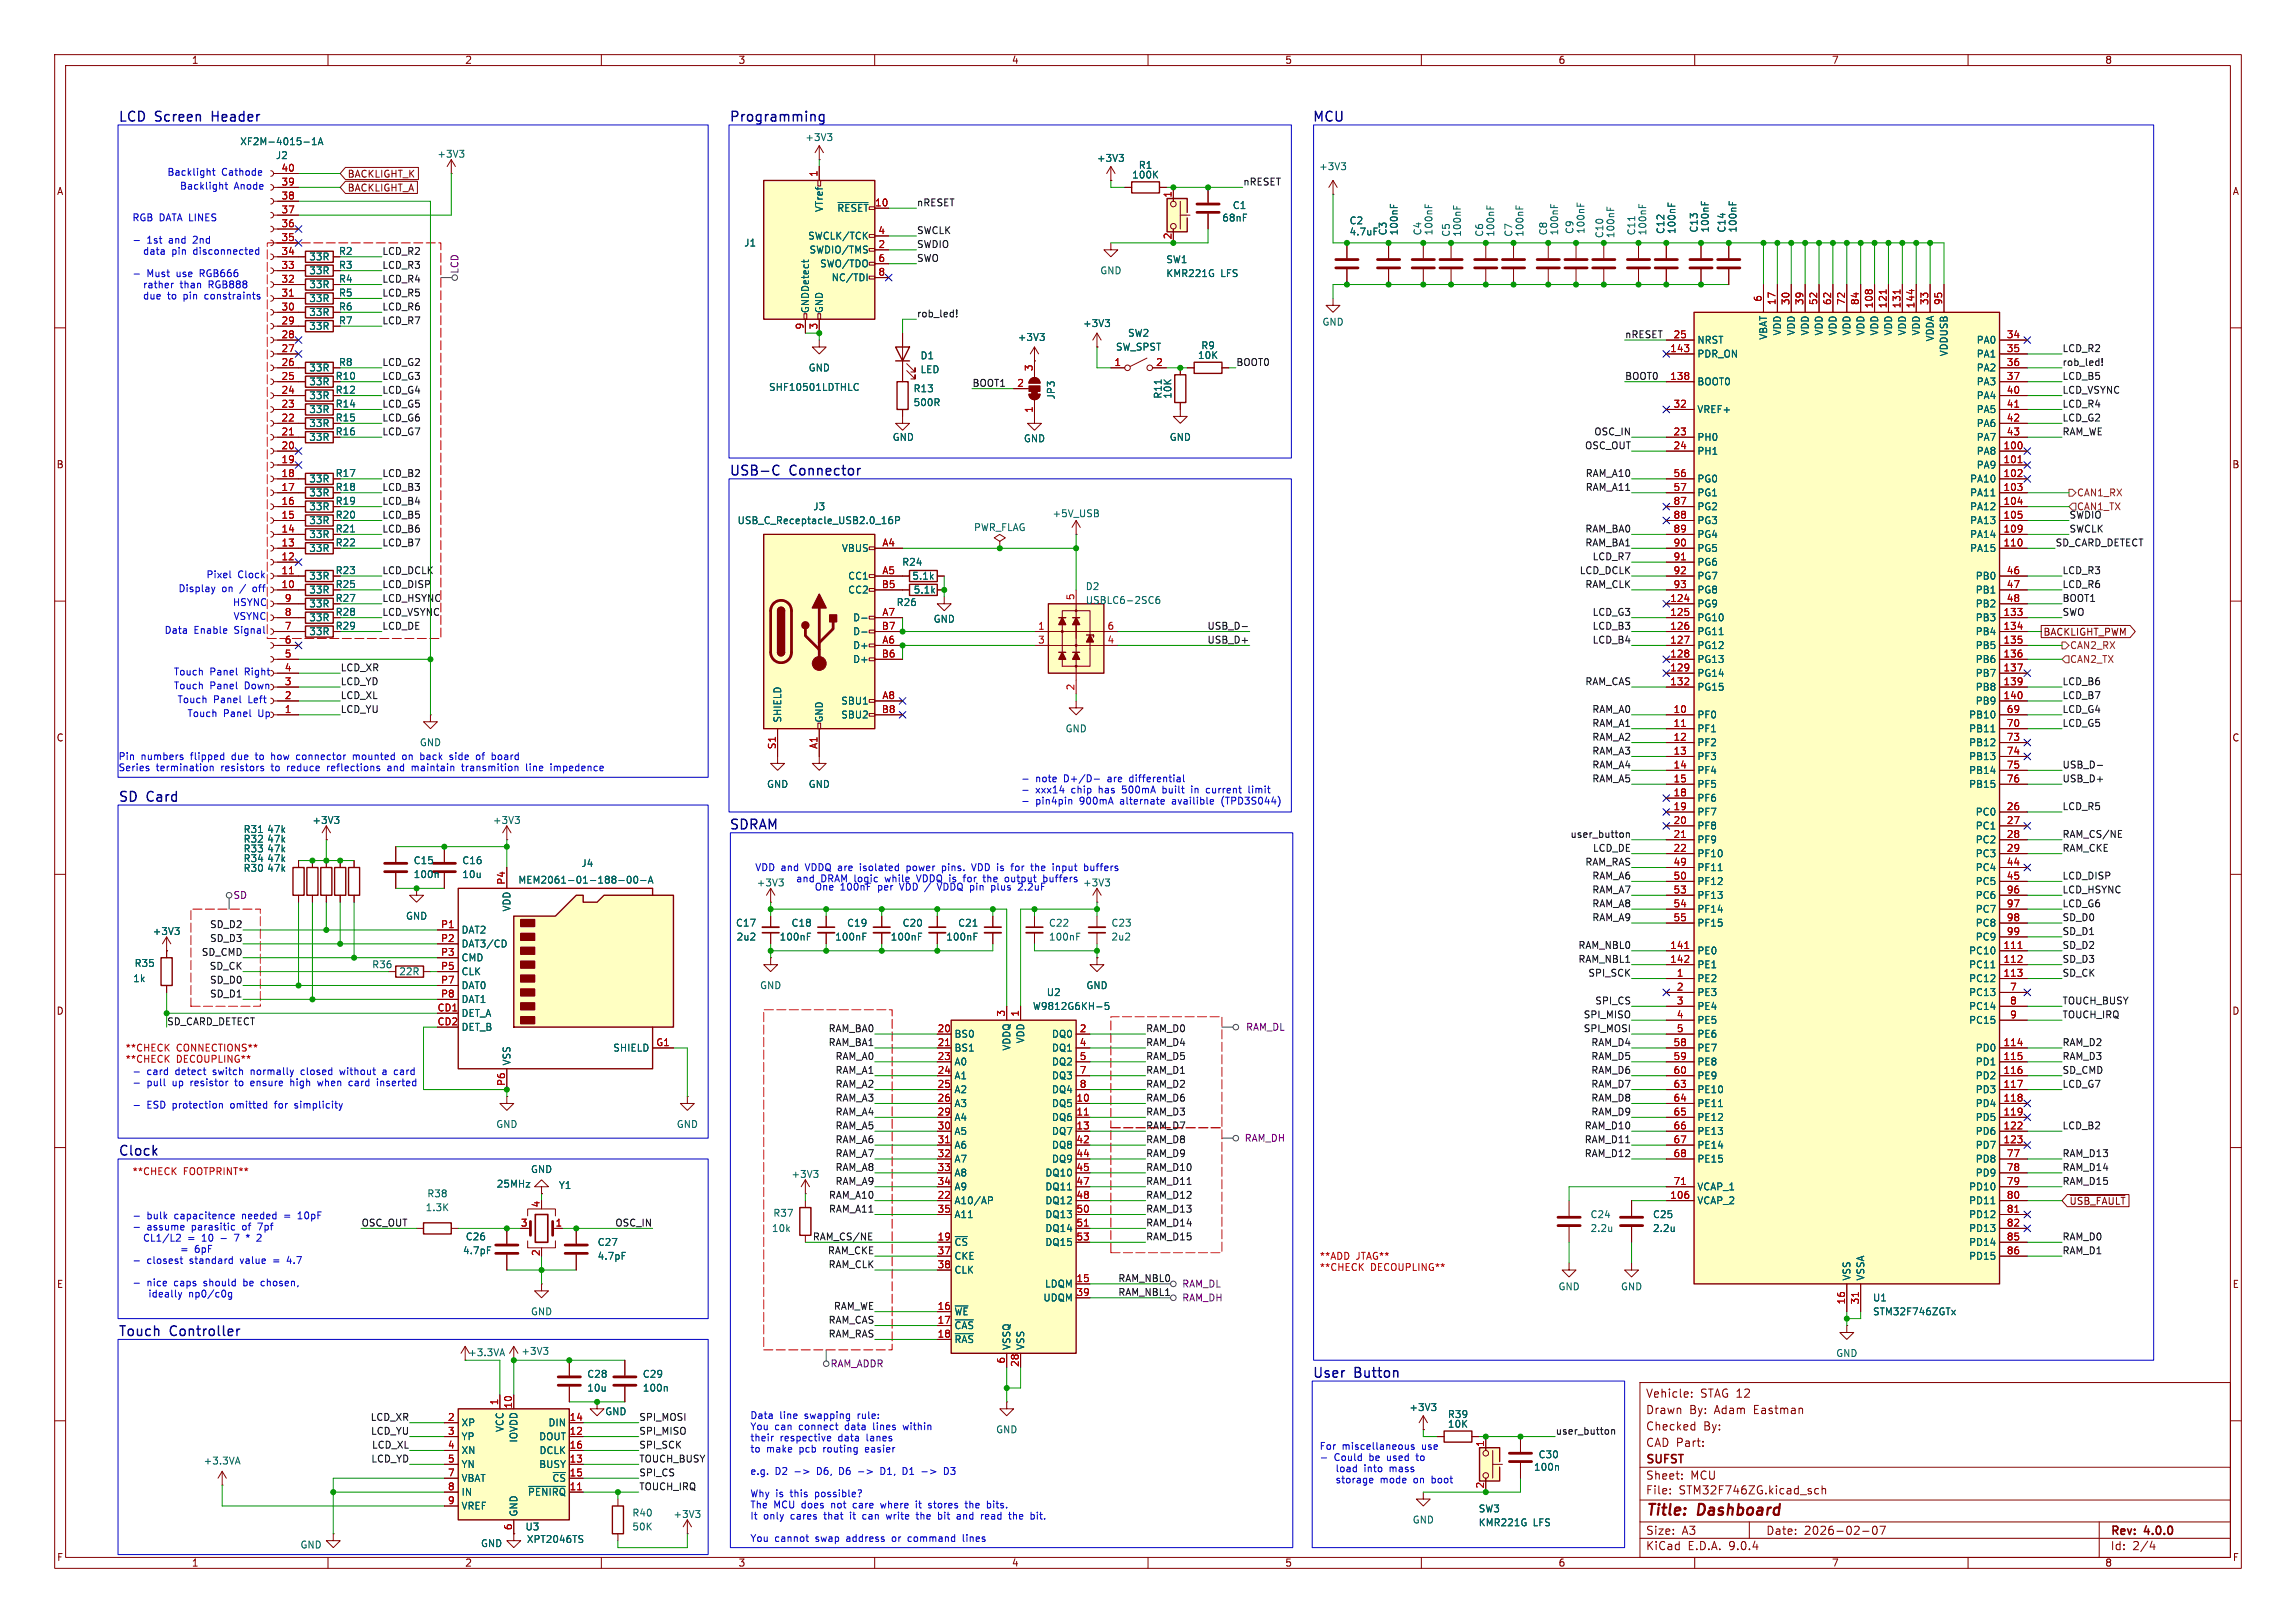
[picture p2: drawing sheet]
<svg xmlns="http://www.w3.org/2000/svg" width="420mm" height="297mm" viewBox="0 0 420 297" stroke-linecap="round" stroke-linejoin="round" font-family="sans-serif">
<defs><g id="words">
<g font-size="2.8" fill="#840000">
<text x="301" y="277.9">Title:</text>
<text x="310.6" y="277.9">Dashboard</text>
</g>
<g font-size="2.5" fill="#000084">
<text x="21.6" y="22.6">LCD Screen</text>
<text x="39.1" y="22.6">Header</text>
<text x="133.3" y="22.6">Programming</text>
<text x="240" y="22.6">MCU</text>
<text x="133.3" y="87.4">USB-C</text>
<text x="144.4" y="87.4">Connector</text>
<text x="21.6" y="147.1">SD</text>
<text x="26.8" y="147.1">Card</text>
<text x="133.3" y="152.2">SDRAM</text>
<text x="21.6" y="211.8">Clock</text>
<text x="21.6" y="244.9">Touch</text>
<text x="31.1" y="244.9">Controller</text>
<text x="240" y="252.5">User</text>
<text x="247.7" y="252.5">Button</text>
</g>
<g font-size="2.1" fill="#840000">
<text x="301" y="256">Vehicle:</text>
<text x="311" y="256">STAG 12</text>
<text x="301" y="262">Checked</text>
<text x="301" y="259">Drawn</text>
<text x="309" y="259">By:</text>
<text x="311.6" y="262">By:</text>
<text x="313.7" y="259">Adam</text>
<text x="321" y="259">Eastman</text>
<text x="301" y="268.2">SUFST</text>
<text x="301" y="265">CAD Part:</text>
<text x="301" y="273.7">File:</text>
<text x="301" y="271">Sheet:</text>
<text x="307.1" y="273.7">STM32F746ZG.kicad_sch</text>
<text x="309.2" y="271">MCU</text>
<text x="301" y="281.1">Size:</text>
<text x="307.6" y="281.1">A3</text>
<text x="323" y="281.1">Date:</text>
<text x="330" y="281.1">2026-02-07</text>
<text x="386" y="281.3">Rev:</text>
<text x="392.4" y="281.3">4.0.0</text>
<text x="301" y="283.9">KiCad</text>
<text x="308.7" y="283.9">E.D.A.</text>
<text x="316.3" y="283.9">9.0.4</text>
<text x="386" y="283.9">Id:</text>
<text x="390.1" y="283.9">2/4</text>
</g>
<g font-size="1.8" fill="#840000">
<text x="35" y="11.9">1</text>
<text x="85" y="11.9">2</text>
<text x="135" y="11.9">3</text>
<text x="185" y="11.9">4</text>
<text x="235" y="11.9">5</text>
<text x="285" y="11.9">6</text>
<text x="335" y="11.9">7</text>
<text x="385" y="11.9">8</text>
<text x="10.3" y="35.9">A</text>
<text x="63.5" y="32.7">BACKLIGHT_K</text>
<text x="63.5" y="35.2">BACKLIGHT_A</text>
<text x="408.3" y="35.9">A</text>
<text x="61.3" y="69.7">R10</text>
<text x="61.3" y="77.3">R15</text>
<text x="61.3" y="72.2">R12</text>
<text x="61.3" y="74.8">R14</text>
<text x="61.3" y="79.9">R16</text>
<text x="10.3" y="85.9">B</text>
<text x="61.3" y="87.5">R17</text>
<text x="408.2" y="85.9">B</text>
<text x="61.3" y="95.1">R20</text>
<text x="61.3" y="92.6">R19</text>
<text x="61.3" y="90">R18</text>
<text x="61.3" y="100.2">R22</text>
<text x="61.3" y="97.6">R21</text>
<text x="61.3" y="107.8">R25</text>
<text x="61.3" y="105.3">R23</text>
<text x="61.3" y="110.3">R27</text>
<text x="61.3" y="112.9">R28</text>
<text x="61.3" y="115.4">R29</text>
<text x="373.7" y="116.5">BACKLIGHT_PWM</text>
<text x="10.3" y="135.9">C</text>
<text x="408.2" y="135.9">C</text>
<text x="10.3" y="185.9">D</text>
<text x="408.2" y="185.9">D</text>
<text x="378.5" y="220.7">~{USB_FAULT}</text>
<text x="10.3" y="235.9">E</text>
<text x="408.3" y="235.9">E</text>
<text x="10.3" y="285.9">F</text>
<text x="35" y="286.9">1</text>
<text x="85" y="286.9">2</text>
<text x="135" y="286.9">3</text>
<text x="185" y="286.9">4</text>
<text x="235" y="286.9">5</text>
<text x="285" y="286.9">6</text>
<text x="335" y="286.9">7</text>
<text x="385" y="286.9">8</text>
<text x="408.3" y="285.9">F</text>
</g>
<g font-size="1.8" fill="#006464">
<text x="43.8" y="26.8">XF2M-4015-1A</text>
<text x="50.4" y="29.3">J2</text>
<text x="79.9" y="29.1">+3V3</text>
<text x="147.2" y="26">+3V3</text>
<text x="200.6" y="29.8">+3V3</text>
<text x="207" y="32.9">100K</text>
<text x="208.2" y="31.1">R1</text>
<text x="241.2" y="31.3">+3V3</text>
<text x="150.7" y="38.9" transform="rotate(-90 150.7 38.9)">VTref</text>
<text x="153.1" y="39">~{RESET}</text>
<text x="223.5" y="40.7">68nF</text>
<text x="225.4" y="38.5">C1</text>
<text x="246.8" y="41.2">C2</text>
<text x="56.5" y="47.9">33R</text>
<text x="61.9" y="46.8">R2</text>
<text x="136" y="45.3">J1</text>
<text x="147.7" y="44">SWCLK/TCK</text>
<text x="148" y="46.6">SWDIO/TMS</text>
<text x="246.8" y="43.3">4.7uF</text>
<text x="253.8" y="43.2" transform="rotate(-90 253.8 43.2)">C3</text>
<text x="255.9" y="43.2" transform="rotate(-90 255.9 43.2)">100nF</text>
<text x="260.2" y="43.2" transform="rotate(-90 260.2 43.2)">C4</text>
<text x="262.2" y="43.2" transform="rotate(-90 262.2 43.2)">100nF</text>
<text x="265.4" y="43.4" transform="rotate(-90 265.4 43.4)">C5</text>
<text x="267.4" y="43.4" transform="rotate(-90 267.4 43.4)">100nF</text>
<text x="271.5" y="43.4" transform="rotate(-90 271.5 43.4)">C6</text>
<text x="273.5" y="43.4" transform="rotate(-90 273.5 43.4)">100nF</text>
<text x="276.8" y="43.4" transform="rotate(-90 276.8 43.4)">C7</text>
<text x="278.9" y="43.4" transform="rotate(-90 278.9 43.4)">100nF</text>
<text x="283.2" y="43.2" transform="rotate(-90 283.2 43.2)">C8</text>
<text x="285.2" y="43.2" transform="rotate(-90 285.2 43.2)">100nF</text>
<text x="288" y="42.9" transform="rotate(-90 288 42.9)">C9</text>
<text x="290" y="42.9" transform="rotate(-90 290 42.9)">100nF</text>
<text x="293.5" y="43.7" transform="rotate(-90 293.5 43.7)">C10</text>
<text x="295.5" y="43.7" transform="rotate(-90 295.5 43.7)">100nF</text>
<text x="299.3" y="43.2" transform="rotate(-90 299.3 43.2)">C11</text>
<text x="301.3" y="43.2" transform="rotate(-90 301.3 43.2)">100nF</text>
<text x="304.6" y="42.9" transform="rotate(-90 304.6 42.9)">C12</text>
<text x="306.7" y="42.9" transform="rotate(-90 306.7 42.9)">100nF</text>
<text x="310.7" y="42.7" transform="rotate(-90 310.7 42.7)">C13</text>
<text x="312.8" y="42.7" transform="rotate(-90 312.8 42.7)">100nF</text>
<text x="315.8" y="42.7" transform="rotate(-90 315.8 42.7)">C14</text>
<text x="317.9" y="42.7" transform="rotate(-90 317.9 42.7)">100nF</text>
<text x="56.5" y="50.4">33R</text>
<text x="56.5" y="52.9">33R</text>
<text x="61.9" y="49.4">R3</text>
<text x="61.9" y="51.9">R4</text>
<text x="149.9" y="49.1">SWO/TDO</text>
<text x="152" y="51.7">NC/TDI</text>
<text x="201.2" y="50.4">GND</text>
<text x="213.2" y="50.9">KMR221G</text>
<text x="213.2" y="48.4">SW1</text>
<text x="223.3" y="50.9">LFS</text>
<text x="56.5" y="58">33R</text>
<text x="56.5" y="55.5">33R</text>
<text x="61.9" y="59.5">R7</text>
<text x="61.9" y="57">R6</text>
<text x="61.9" y="54.5">R5</text>
<text x="148.2" y="57.4" transform="rotate(-90 148.2 57.4)">GNDDetect</text>
<text x="150.7" y="57.4" transform="rotate(-90 150.7 57.4)">GND</text>
<text x="241.8" y="59.8">GND</text>
<text x="56.5" y="60.6">33R</text>
<text x="168.3" y="66">D1</text>
<text x="186.1" y="62.6">+3V3</text>
<text x="198" y="60">+3V3</text>
<text x="204" y="64.4">SW_SPST</text>
<text x="206.2" y="61.8">SW2</text>
<text x="219" y="65.9">10K</text>
<text x="219.6" y="64.1">R9</text>
<text x="310.4" y="63.1">NRST</text>
<text x="310.4" y="65.6">PDR_ON</text>
<text x="323.4" y="62.3" transform="rotate(-90 323.4 62.3)">VBAT</text>
<text x="326" y="61.5" transform="rotate(-90 326 61.5)">VDD</text>
<text x="328.5" y="61.5" transform="rotate(-90 328.5 61.5)">VDD</text>
<text x="331.1" y="61.5" transform="rotate(-90 331.1 61.5)">VDD</text>
<text x="333.6" y="61.5" transform="rotate(-90 333.6 61.5)">VDD</text>
<text x="336.1" y="61.5" transform="rotate(-90 336.1 61.5)">VDD</text>
<text x="338.7" y="61.5" transform="rotate(-90 338.7 61.5)">VDD</text>
<text x="341.2" y="61.5" transform="rotate(-90 341.2 61.5)">VDD</text>
<text x="343.8" y="61.5" transform="rotate(-90 343.8 61.5)">VDD</text>
<text x="346.3" y="61.5" transform="rotate(-90 346.3 61.5)">VDD</text>
<text x="348.8" y="61.5" transform="rotate(-90 348.8 61.5)">VDD</text>
<text x="351.4" y="61.5" transform="rotate(-90 351.4 61.5)">VDD</text>
<text x="353.9" y="62.6" transform="rotate(-90 353.9 62.6)">VDDA</text>
<text x="356.5" y="65.3" transform="rotate(-90 356.5 65.3)">VDDUSB</text>
<text x="361.5" y="63.1">PA0</text>
<text x="361.5" y="65.6">PA1</text>
<text x="56.5" y="70.7">33R</text>
<text x="56.5" y="68.2">33R</text>
<text x="61.9" y="67.2">R8</text>
<text x="140.6" y="71.7">SHF10501LDTHLC</text>
<text x="147.8" y="68.2">GND</text>
<text x="167" y="72">R13</text>
<text x="168.3" y="68.5">LED</text>
<text x="310.4" y="70.7">BOOT0</text>
<text x="361.5" y="68.2">PA2</text>
<text x="361.5" y="70.7">PA3</text>
<text x="56.5" y="73.3">33R</text>
<text x="56.5" y="75.8">33R</text>
<text x="167" y="74.5">500R</text>
<text x="193.1" y="73.2" transform="rotate(-90 193.1 73.2)">JP3</text>
<text x="212.7" y="73.1" transform="rotate(-90 212.7 73.1)">R11</text>
<text x="214.5" y="73.1" transform="rotate(-90 214.5 73.1)">10K</text>
<text x="310.4" y="75.8">VREF+</text>
<text x="361.5" y="73.3">PA4</text>
<text x="361.5" y="75.8">PA5</text>
<text x="56.5" y="78.3">33R</text>
<text x="56.5" y="80.9">33R</text>
<text x="163.2" y="80.9">GND</text>
<text x="187.2" y="81.1">GND</text>
<text x="213.9" y="80.9">GND</text>
<text x="310.4" y="80.9">PH0</text>
<text x="310.4" y="83.4">PH1</text>
<text x="361.5" y="78.3">PA6</text>
<text x="361.5" y="80.9">PA7</text>
<text x="361.5" y="83.4">PA8</text>
<text x="56.5" y="88.5">33R</text>
<text x="310.4" y="88.5">PG0</text>
<text x="360.3" y="88.5">PA10</text>
<text x="361.5" y="86">PA9</text>
<text x="56.5" y="93.6">33R</text>
<text x="56.5" y="91">33R</text>
<text x="148.7" y="93.6">J3</text>
<text x="192.4" y="94.8">+5V_USB</text>
<text x="310.4" y="91">PG1</text>
<text x="310.4" y="93.6">PG2</text>
<text x="360.3" y="91">PA11</text>
<text x="360.3" y="93.6">PA12</text>
<text x="56.5" y="96.1">33R</text>
<text x="56.5" y="101.2">33R</text>
<text x="56.5" y="98.7">33R</text>
<text x="134.8" y="96.1">USB_C_Receptacle_USB2.0_16P</text>
<text x="153.9" y="101.2">VBUS</text>
<text x="178.1" y="97.4">PWR_FLAG</text>
<text x="310.4" y="96.1">PG3</text>
<text x="310.4" y="98.7">PG4</text>
<text x="310.4" y="101.2">PG5</text>
<text x="360.3" y="96.1">PA13</text>
<text x="360.3" y="98.7">PA14</text>
<text x="360.3" y="101.2">PA15</text>
<text x="56.5" y="106.3">33R</text>
<text x="155.1" y="106.3">CC1</text>
<text x="164.9" y="103.7">R24</text>
<text x="166.8" y="106.3">5.1k</text>
<text x="310.4" y="103.7">PG6</text>
<text x="310.4" y="106.3">PG7</text>
<text x="361.3" y="106.3">PB0</text>
<text x="56.5" y="108.8">33R</text>
<text x="56.5" y="111.4">33R</text>
<text x="56.5" y="113.9">33R</text>
<text x="155.1" y="108.8">CC2</text>
<text x="156" y="113.9">D-</text>
<text x="163.9" y="111.1">R26</text>
<text x="167" y="108.8">5.1k</text>
<text x="198.5" y="108.2">D2</text>
<text x="198.5" y="110.7">USBLC6-2SC6</text>
<text x="310.4" y="108.8">PG8</text>
<text x="310.4" y="111.4">PG9</text>
<text x="310.4" y="113.9">PG10</text>
<text x="361.3" y="108.8">PB1</text>
<text x="361.3" y="111.4">PB2</text>
<text x="361.3" y="113.9">PB3</text>
<text x="56.5" y="116.4">33R</text>
<text x="156" y="116.4">D-</text>
<text x="156" y="119">D+</text>
<text x="170.7" y="114.1">GND</text>
<text x="310.4" y="116.4">PG11</text>
<text x="310.4" y="119">PG12</text>
<text x="361.3" y="116.4">PB4</text>
<text x="361.3" y="119">PB5</text>
<text x="156" y="121.5">D+</text>
<text x="310.4" y="121.5">PG13</text>
<text x="310.4" y="124.1">PG14</text>
<text x="361.3" y="121.5">PB6</text>
<text x="361.3" y="124.1">PB7</text>
<text x="153.8" y="129.1">SBU1</text>
<text x="153.8" y="131.7">SBU2</text>
<text x="310.4" y="126.6">PG15</text>
<text x="310.4" y="131.7">PF0</text>
<text x="360.1" y="131.7">PB10</text>
<text x="361.3" y="126.6">PB8</text>
<text x="361.3" y="129.1">PB9</text>
<text x="76.7" y="136.8">GND</text>
<text x="143.1" y="132.3" transform="rotate(-90 143.1 132.3)">SHIELD</text>
<text x="150.7" y="132.3" transform="rotate(-90 150.7 132.3)">GND</text>
<text x="194.8" y="134.2">GND</text>
<text x="310.4" y="134.2">PF1</text>
<text x="310.4" y="136.8">PF2</text>
<text x="360.1" y="134.2">PB11</text>
<text x="360.1" y="136.8">PB12</text>
<text x="310.4" y="139.3">PF3</text>
<text x="310.4" y="141.8">PF4</text>
<text x="360.1" y="139.3">PB13</text>
<text x="360.1" y="141.8">PB14</text>
<text x="140.2" y="144.4">GND</text>
<text x="147.8" y="144.4">GND</text>
<text x="310.4" y="144.4">PF5</text>
<text x="310.4" y="146.9">PF6</text>
<text x="310.4" y="149.5">PF7</text>
<text x="360.1" y="144.4">PB15</text>
<text x="361.3" y="149.5">PC0</text>
<text x="44.5" y="152.6">R31</text>
<text x="44.5" y="154.4">R32</text>
<text x="48.8" y="154.4">47k</text>
<text x="48.8" y="152.6">47k</text>
<text x="57" y="151">+3V3</text>
<text x="90.1" y="151">+3V3</text>
<text x="310.4" y="152">PF8</text>
<text x="310.4" y="154.5">PF9</text>
<text x="361.3" y="152">PC1</text>
<text x="361.3" y="154.5">PC2</text>
<text x="44.5" y="159.7">R30</text>
<text x="44.5" y="156.2">R33</text>
<text x="44.5" y="158">R34</text>
<text x="48.8" y="159.7">47k</text>
<text x="48.8" y="158">47k</text>
<text x="48.8" y="156.2">47k</text>
<text x="75.6" y="160.9">100n</text>
<text x="75.6" y="158.3">C15</text>
<text x="84.5" y="158.3">C16</text>
<text x="84.5" y="160.9">10u</text>
<text x="94.7" y="161.9">MEM2061-01-188-00-A</text>
<text x="106.3" y="158.9">J4</text>
<text x="310.4" y="157.1">PF10</text>
<text x="310.4" y="159.6">PF11</text>
<text x="361.3" y="157.1">PC3</text>
<text x="361.3" y="159.6">PC4</text>
<text x="93.6" y="166.9" transform="rotate(-90 93.6 166.9)">VDD</text>
<text x="138.3" y="162.4">+3V3</text>
<text x="198" y="162.4">+3V3</text>
<text x="310.4" y="162.2">PF12</text>
<text x="310.4" y="164.7">PF13</text>
<text x="310.4" y="167.2">PF14</text>
<text x="361.3" y="162.2">PC5</text>
<text x="361.3" y="164.7">PC6</text>
<text x="361.3" y="167.2">PC7</text>
<text x="27.8" y="171.3">+3V3</text>
<text x="74.2" y="168.5">GND</text>
<text x="84.3" y="171">DAT2</text>
<text x="84.3" y="173.6">DAT3/CD</text>
<text x="134.5" y="169.8">C17</text>
<text x="134.6" y="172.3">2u2</text>
<text x="142.5" y="172.3">100nF</text>
<text x="144.7" y="169.8">C18</text>
<text x="152.7" y="172.3">100nF</text>
<text x="154.8" y="169.8">C19</text>
<text x="162.8" y="172.3">100nF</text>
<text x="165" y="169.8">C20</text>
<text x="173" y="172.3">100nF</text>
<text x="175.2" y="169.8">C21</text>
<text x="191.8" y="172.3">100nF</text>
<text x="191.8" y="169.8">C22</text>
<text x="203.2" y="169.8">C23</text>
<text x="203.2" y="172.3">2u2</text>
<text x="310.4" y="169.8">PF15</text>
<text x="361.3" y="169.8">PC8</text>
<text x="361.3" y="172.3">PC9</text>
<text x="24.3" y="179.9">1k</text>
<text x="24.5" y="177.1">R35</text>
<text x="68" y="177.4">R36</text>
<text x="72.9" y="178.7">22R</text>
<text x="84.3" y="176.1">CMD</text>
<text x="84.3" y="178.7">CLK</text>
<text x="310.4" y="174.9">PE0</text>
<text x="310.4" y="177.4">PE1</text>
<text x="310.4" y="179.9">PE2</text>
<text x="360.1" y="174.9">PC10</text>
<text x="360.1" y="177.4">PC11</text>
<text x="360.1" y="179.9">PC12</text>
<text x="84.3" y="181.2">DAT0</text>
<text x="84.3" y="183.7">DAT1</text>
<text x="138.9" y="181.2">GND</text>
<text x="188.8" y="185">W9812G6KH-5</text>
<text x="191.4" y="182.5">U2</text>
<text x="198.6" y="181.2">GND</text>
<text x="310.4" y="182.5">PE3</text>
<text x="310.4" y="185">PE4</text>
<text x="360.1" y="182.5">PC13</text>
<text x="360.1" y="185">PC14</text>
<text x="84.3" y="186.3">DET_A</text>
<text x="84.3" y="188.8">DET_B</text>
<text x="174.5" y="190.1">BS0</text>
<text x="187.6" y="191" transform="rotate(-90 187.6 191)">VDD</text>
<text x="192.3" y="190.1">DQ0</text>
<text x="310.4" y="187.6">PE5</text>
<text x="310.4" y="190.1">PE6</text>
<text x="360.1" y="187.6">PC15</text>
<text x="93.6" y="195.1" transform="rotate(-90 93.6 195.1)">VSS</text>
<text x="112.1" y="192.6">SHIELD</text>
<text x="174.5" y="192.6">BS1</text>
<text x="174.5" y="195.2">A0</text>
<text x="174.5" y="197.7">A1</text>
<text x="185" y="192.4" transform="rotate(-90 185 192.4)">VDDQ</text>
<text x="192.3" y="192.6">DQ1</text>
<text x="192.3" y="195.2">DQ2</text>
<text x="192.3" y="197.7">DQ3</text>
<text x="310.4" y="192.6">PE7</text>
<text x="310.4" y="195.2">PE8</text>
<text x="310.4" y="197.7">PE9</text>
<text x="361.3" y="192.6">PD0</text>
<text x="361.3" y="195.2">PD1</text>
<text x="361.3" y="197.7">PD2</text>
<text x="174.5" y="200.3">A2</text>
<text x="174.5" y="202.8">A3</text>
<text x="192.3" y="200.3">DQ4</text>
<text x="192.3" y="202.8">DQ5</text>
<text x="310.4" y="200.3">PE10</text>
<text x="310.4" y="202.8">PE11</text>
<text x="361.3" y="200.3">PD3</text>
<text x="361.3" y="202.8">PD4</text>
<text x="90.7" y="206.6">GND</text>
<text x="123.7" y="206.6">GND</text>
<text x="174.5" y="205.3">A4</text>
<text x="174.5" y="207.9">A5</text>
<text x="192.3" y="205.3">DQ6</text>
<text x="192.3" y="207.9">DQ7</text>
<text x="310.4" y="205.3">PE12</text>
<text x="310.4" y="207.9">PE13</text>
<text x="361.3" y="205.3">PD5</text>
<text x="361.3" y="207.9">PD6</text>
<text x="97" y="214.9">GND</text>
<text x="144.7" y="215.7">+3V3</text>
<text x="174.5" y="210.4">A6</text>
<text x="174.5" y="213">A7</text>
<text x="174.5" y="215.5">A8</text>
<text x="191.1" y="215.5">DQ10</text>
<text x="192.3" y="210.4">DQ8</text>
<text x="192.3" y="213">DQ9</text>
<text x="310.4" y="210.4">PE14</text>
<text x="310.4" y="213">PE15</text>
<text x="361.3" y="210.4">PD7</text>
<text x="361.3" y="213">PD8</text>
<text x="361.3" y="215.5">PD9</text>
<text x="77.8" y="221.8">1.3K</text>
<text x="78.1" y="219.3">R38</text>
<text x="90.8" y="217.5">25MHz</text>
<text x="102.1" y="217.8">Y1</text>
<text x="174.5" y="218">A9</text>
<text x="174.5" y="220.6">A10/AP</text>
<text x="191.1" y="218">DQ11</text>
<text x="191.1" y="220.6">DQ12</text>
<text x="310.4" y="218">VCAP_1</text>
<text x="310.4" y="220.6">VCAP_2</text>
<text x="360.1" y="218">PD10</text>
<text x="360.1" y="220.6">PD11</text>
<text x="85.1" y="227.2">C26</text>
<text x="141.1" y="225.7">10k</text>
<text x="141.4" y="222.9">R37</text>
<text x="174.5" y="223.1">A11</text>
<text x="191.1" y="223.1">DQ13</text>
<text x="191.1" y="225.7">DQ14</text>
<text x="290.8" y="223.1">C24</text>
<text x="290.8" y="225.7">2.2u</text>
<text x="302.3" y="223.1">C25</text>
<text x="302.3" y="225.7">2.2u</text>
<text x="360.1" y="223.1">PD12</text>
<text x="360.1" y="225.7">PD13</text>
<text x="84.6" y="229.7">4.7pF</text>
<text x="109.2" y="228.2">C27</text>
<text x="109.2" y="230.7">4.7pF</text>
<text x="174.5" y="228.2">~{CS}</text>
<text x="174.5" y="230.7">CKE</text>
<text x="174.5" y="233.3">CLK</text>
<text x="191.1" y="228.2">DQ15</text>
<text x="360.1" y="228.2">PD14</text>
<text x="360.1" y="230.7">PD15</text>
<text x="190.8" y="238.4">UDQM</text>
<text x="191.1" y="235.8">LDQM</text>
<text x="285" y="236.3">GND</text>
<text x="296.4" y="236.3">GND</text>
<text x="338.7" y="234.4" transform="rotate(-90 338.7 234.4)">VSS</text>
<text x="341.2" y="234.4" transform="rotate(-90 341.2 234.4)">VSSA</text>
<text x="342.5" y="238.4">U1</text>
<text x="97" y="240.9">GND</text>
<text x="174.5" y="240.9">~{WE}</text>
<text x="174.5" y="243.4">~{CAS}</text>
<text x="174.5" y="246">~{RAS}</text>
<text x="342.5" y="240.9">STM32F746ZGTx</text>
<text x="85.5" y="248.4">+3.3VA</text>
<text x="95.3" y="248.1">+3V3</text>
<text x="185" y="247.1" transform="rotate(-90 185 247.1)">VSSQ</text>
<text x="187.6" y="247.1" transform="rotate(-90 187.6 247.1)">VSS</text>
<text x="335.8" y="248.5">GND</text>
<text x="107.3" y="252.3">C28</text>
<text x="107.3" y="254.9">10u</text>
<text x="117.5" y="254.9">100n</text>
<text x="117.5" y="252.3">C29</text>
<text x="84.3" y="261.2">XP</text>
<text x="84.3" y="263.8">YP</text>
<text x="92.3" y="262.1" transform="rotate(-90 92.3 262.1)">VCC</text>
<text x="98.5" y="263.8">DOUT</text>
<text x="100.2" y="261.2">DIN</text>
<text x="110.6" y="259.2">GND</text>
<text x="182.1" y="262.5">GND</text>
<text x="257.7" y="258.4">+3V3</text>
<text x="264.8" y="259.7">R39</text>
<text x="264.8" y="261.5">10K</text>
<text x="37.2" y="268.2">+3.3VA</text>
<text x="84.3" y="266.3">XN</text>
<text x="84.3" y="268.8">YN</text>
<text x="94.8" y="264.1" transform="rotate(-90 94.8 264.1)">IOVDD</text>
<text x="98.5" y="268.8">BUSY</text>
<text x="98.6" y="266.3">DCLK</text>
<text x="280.5" y="269.3">100n</text>
<text x="281.3" y="267.1">C30</text>
<text x="84.3" y="271.4">VBAT</text>
<text x="84.3" y="273.9">IN</text>
<text x="96.5" y="273.9">~{PENIRQ}</text>
<text x="100.9" y="271.4">~{CS}</text>
<text x="84.3" y="276.5">VREF</text>
<text x="94.8" y="277.6" transform="rotate(-90 94.8 277.6)">GND</text>
<text x="96" y="280.3">U3</text>
<text x="115.6" y="277.7">R40</text>
<text x="115.6" y="280.3">50K</text>
<text x="123.1" y="278">+3V3</text>
<text x="258.3" y="279">GND</text>
<text x="270.4" y="279.5">KMR221G</text>
<text x="270.4" y="277">SW3</text>
<text x="280.5" y="279.5">LFS</text>
<text x="54.9" y="283.6">GND</text>
<text x="87.9" y="283.3">GND</text>
<text x="96.3" y="282.5">XPT2046TS</text>
</g>
<g font-size="1.8" fill="#0000c2">
<text x="30.5" y="32.4">Backlight</text>
<text x="32.8" y="34.9">Backlight</text>
<text x="40.5" y="32.4">Cathode</text>
<text x="42.8" y="34.9">Anode</text>
<text x="24.1" y="40.7">RGB DATA LINES</text>
<text x="26.5" y="46.8">data</text>
<text x="26.9" y="44.8">1st</text>
<text x="31" y="44.8">and</text>
<text x="31.8" y="46.8">pin</text>
<text x="35.6" y="44.8">2nd</text>
<text x="35.9" y="46.8">disconnected</text>
<text x="26.5" y="53">rather</text>
<text x="26.9" y="50.9">Must</text>
<text x="32.4" y="50.9">use</text>
<text x="33.3" y="53">than</text>
<text x="36.8" y="50.9">RGB666</text>
<text x="38.7" y="53">RGB888</text>
<text x="26.5" y="55">due</text>
<text x="31" y="55">to</text>
<text x="34.1" y="55">pin</text>
<text x="38.1" y="55">constraints</text>
<text x="37.7" y="106">Pixel</text>
<text x="43.5" y="106">Clock</text>
<text x="32.6" y="108.6">Display</text>
<text x="40.6" y="108.6">on</text>
<text x="42.5" y="111.1">HSYNC</text>
<text x="42.6" y="113.6">VSYNC</text>
<text x="44" y="108.6">/</text>
<text x="46.5" y="108.6">off</text>
<text x="30" y="116.2">Data</text>
<text x="35.5" y="116.2">Enable</text>
<text x="43" y="116.2">Signal</text>
<text x="31.7" y="123.8">Touch</text>
<text x="38.4" y="123.8">Panel</text>
<text x="44.9" y="123.8">Right</text>
<text x="31.7" y="126.3">Touch</text>
<text x="32.4" y="128.9">Touch</text>
<text x="34.2" y="131.4">Touch</text>
<text x="38.4" y="126.3">Panel</text>
<text x="39" y="128.9">Panel</text>
<text x="40.9" y="131.4">Panel</text>
<text x="44.9" y="126.3">Down</text>
<text x="45.5" y="128.9">Left</text>
<text x="47.4" y="131.4">Up</text>
<text x="189.5" y="143.4">note</text>
<text x="194.8" y="143.4">D+/D-</text>
<text x="203" y="143.4">are</text>
<text x="207.2" y="143.4">differential</text>
<text x="189.5" y="145.4">xxx14</text>
<text x="189.5" y="147.4">pin4pin</text>
<text x="196.1" y="145.4">chip</text>
<text x="197.7" y="147.4">900mA</text>
<text x="201.3" y="145.4">has</text>
<text x="205.3" y="147.4">alternate</text>
<text x="205.8" y="145.4">500mA</text>
<text x="213.4" y="145.4">built</text>
<text x="215" y="147.4">availible</text>
<text x="218.9" y="145.4">in</text>
<text x="221.9" y="145.4">current</text>
<text x="224.2" y="147.4">(TPD3S044)</text>
<text x="229.8" y="145.4">limit</text>
<text x="138.1" y="159.6">VDD and</text>
<text x="145.5" y="161.7">and</text>
<text x="147.5" y="159.6">VDDQ are</text>
<text x="150.1" y="161.7">DRAM logic</text>
<text x="157.8" y="159.6">isolated</text>
<text x="162.2" y="161.7">while</text>
<text x="166.5" y="159.6">power</text>
<text x="168.2" y="161.7">VDDQ is</text>
<text x="173.2" y="159.6">pins.</text>
<text x="177.2" y="161.7">for</text>
<text x="178.9" y="159.6">VDD is</text>
<text x="181" y="161.7">the</text>
<text x="185.1" y="161.7">output</text>
<text x="186.5" y="159.6">for</text>
<text x="190.3" y="159.6">the</text>
<text x="192.3" y="161.7">buffers</text>
<text x="194.5" y="159.6">input</text>
<text x="200.4" y="159.6">buffers</text>
<text x="148.9" y="163.2">One</text>
<text x="153.7" y="163.2">100nF</text>
<text x="160.7" y="163.2">per</text>
<text x="164.9" y="163.2">VDD /</text>
<text x="172.2" y="163.2">VDDQ pin</text>
<text x="182.4" y="163.2">plus</text>
<text x="187.6" y="163.2">2.2uF</text>
<text x="26.9" y="196.9">card</text>
<text x="32.2" y="196.9">detect</text>
<text x="39.3" y="196.9">switch</text>
<text x="46.4" y="196.9">normally</text>
<text x="55.7" y="196.9">closed</text>
<text x="63.1" y="196.9">without</text>
<text x="71.1" y="196.9">a</text>
<text x="73.4" y="196.9">card</text>
<text x="26.9" y="199">pull</text>
<text x="26.9" y="203.1">ESD protection</text>
<text x="31.7" y="199">up</text>
<text x="35.1" y="199">resistor</text>
<text x="42.5" y="203.1">omitted</text>
<text x="43.5" y="199">to</text>
<text x="46.6" y="199">ensure</text>
<text x="50.8" y="203.1">for</text>
<text x="54" y="199">high</text>
<text x="54.6" y="203.1">simplicity</text>
<text x="59.2" y="199">when</text>
<text x="65.1" y="199">card</text>
<text x="70.5" y="199">inserted</text>
<text x="26.5" y="227.4">CL1/L2</text>
<text x="26.9" y="223.3">bulk</text>
<text x="26.9" y="225.4">assume</text>
<text x="32" y="223.3">capacitence</text>
<text x="34.7" y="227.4">=</text>
<text x="35.2" y="225.4">parasitic</text>
<text x="37.5" y="227.4">10</text>
<text x="43.8" y="227.4">7</text>
<text x="44.6" y="223.3">needed</text>
<text x="44.6" y="225.4">of</text>
<text x="46.2" y="227.4">*</text>
<text x="47.7" y="225.4">7pf</text>
<text x="52.5" y="223.3">=</text>
<text x="55.2" y="223.3">10pF</text>
<text x="26.9" y="231.5">closest</text>
<text x="34.7" y="229.5">=</text>
<text x="34.8" y="231.5">standard</text>
<text x="37.4" y="229.5">6pF</text>
<text x="44.3" y="231.5">value</text>
<text x="50.5" y="231.5">=</text>
<text x="53.2" y="231.5">4.7</text>
<text x="26.9" y="235.6">nice</text>
<text x="27.6" y="237.6">ideally</text>
<text x="32" y="235.6">caps</text>
<text x="35.1" y="237.6">np0/c0g</text>
<text x="37.6" y="235.6">should</text>
<text x="45" y="235.6">be</text>
<text x="48.4" y="235.6">chosen,</text>
<text x="137.2" y="259.9">Data</text>
<text x="137.2" y="261.9">You</text>
<text x="137.2" y="264">their</text>
<text x="141.7" y="261.9">can</text>
<text x="142.6" y="259.9">line</text>
<text x="142.7" y="264">respective</text>
<text x="146.3" y="261.9">connect</text>
<text x="147.3" y="259.9">swapping</text>
<text x="153.5" y="264">data</text>
<text x="154.9" y="261.9">data</text>
<text x="157.2" y="259.9">rule:</text>
<text x="158.8" y="264">lanes</text>
<text x="160.2" y="261.9">lines</text>
<text x="165.9" y="261.9">within</text>
<text x="137.2" y="266">to</text>
<text x="140.2" y="266">make</text>
<text x="146.3" y="266">pcb</text>
<text x="150.9" y="266">routing</text>
<text x="158.8" y="266">easier</text>
<text x="241.3" y="265.5">For</text>
<text x="244" y="267.6">Could</text>
<text x="244.8" y="269.6">load</text>
<text x="245.5" y="265.5">miscellaneous</text>
<text x="250.1" y="269.6">into</text>
<text x="250.6" y="267.6">be</text>
<text x="254" y="267.6">used</text>
<text x="254.9" y="269.6">mass</text>
<text x="259.6" y="267.6">to</text>
<text x="260.2" y="265.5">use</text>
<text x="137.2" y="270.1">e.g.</text>
<text x="137.2" y="274.2">Why is</text>
<text x="141.8" y="270.1">D2</text>
<text x="144.7" y="274.2">this</text>
<text x="149.4" y="274.2">possible?</text>
<text x="149.7" y="270.1">D6,</text>
<text x="154" y="270.1">D6</text>
<text x="157.6" y="270.1">-&gt;</text>
<text x="162" y="270.1">D1,</text>
<text x="166.2" y="270.1">D1</text>
<text x="169.9" y="270.1">-&gt;</text>
<text x="174.2" y="270.1">D3</text>
<text x="244.8" y="271.7">storage</text>
<text x="253.1" y="271.7">mode</text>
<text x="259.3" y="271.7">on</text>
<text x="262.8" y="271.7">boot</text>
<text x="137.2" y="276.2">The</text>
<text x="137.2" y="278.3">It</text>
<text x="139.7" y="278.3">only</text>
<text x="141.5" y="276.2">MCU does</text>
<text x="144.8" y="278.3">cares</text>
<text x="151.1" y="278.3">that</text>
<text x="152.3" y="276.2">not</text>
<text x="156" y="278.3">it</text>
<text x="156.5" y="276.2">care</text>
<text x="158.5" y="278.3">can</text>
<text x="161.8" y="276.2">where</text>
<text x="163.1" y="278.3">write</text>
<text x="168.4" y="276.2">it</text>
<text x="168.8" y="278.3">the</text>
<text x="170.9" y="276.2">stores</text>
<text x="172.9" y="278.3">bit</text>
<text x="176.5" y="278.3">and</text>
<text x="177.9" y="276.2">the</text>
<text x="181.2" y="278.3">read</text>
<text x="182" y="276.2">bits.</text>
<text x="186.5" y="278.3">the</text>
<text x="190.6" y="278.3">bit.</text>
<text x="137.2" y="282.4">You</text>
<text x="141.7" y="282.4">cannot</text>
<text x="149.3" y="282.4">swap</text>
<text x="155.1" y="282.4">address</text>
<text x="163.7" y="282.4">or</text>
<text x="166.8" y="282.4">command</text>
<text x="177" y="282.4">lines</text>
</g>
<g font-size="1.8" fill="#a90000">
<text x="51.4" y="34">39</text>
<text x="51.4" y="31.5">40</text>
<text x="149.6" y="32.5" transform="rotate(-90 149.6 32.5)">1</text>
<text x="51.4" y="41.7">36</text>
<text x="51.4" y="39.1">37</text>
<text x="51.4" y="36.6">38</text>
<text x="160" y="37.8">10</text>
<text x="214.4" y="36.3" transform="rotate(-90 214.4 36.3)">1</text>
<text x="51.4" y="46.7">34</text>
<text x="51.4" y="44.2">35</text>
<text x="160.6" y="42.9">4</text>
<text x="160.6" y="45.5">2</text>
<text x="214.4" y="43.9" transform="rotate(-90 214.4 43.9)">2</text>
<text x="51.4" y="51.8">32</text>
<text x="51.4" y="49.3">33</text>
<text x="160.6" y="48">6</text>
<text x="160.6" y="50.5">8</text>
<text x="51.4" y="59.4">29</text>
<text x="51.4" y="56.9">30</text>
<text x="51.4" y="54.4">31</text>
<text x="322.3" y="55.3" transform="rotate(-90 322.3 55.3)">6</text>
<text x="324.9" y="55.9" transform="rotate(-90 324.9 55.9)">17</text>
<text x="327.4" y="55.9" transform="rotate(-90 327.4 55.9)">30</text>
<text x="329.9" y="55.9" transform="rotate(-90 329.9 55.9)">39</text>
<text x="332.5" y="55.9" transform="rotate(-90 332.5 55.9)">52</text>
<text x="335" y="55.9" transform="rotate(-90 335 55.9)">62</text>
<text x="337.6" y="55.9" transform="rotate(-90 337.6 55.9)">72</text>
<text x="340.1" y="55.9" transform="rotate(-90 340.1 55.9)">84</text>
<text x="342.6" y="56.5" transform="rotate(-90 342.6 56.5)">108</text>
<text x="345.2" y="56.5" transform="rotate(-90 345.2 56.5)">121</text>
<text x="347.7" y="56.5" transform="rotate(-90 347.7 56.5)">131</text>
<text x="350.3" y="56.5" transform="rotate(-90 350.3 56.5)">144</text>
<text x="352.8" y="55.9" transform="rotate(-90 352.8 55.9)">33</text>
<text x="355.3" y="55.9" transform="rotate(-90 355.3 55.9)">95</text>
<text x="51.4" y="64.5">27</text>
<text x="51.4" y="62">28</text>
<text x="147.1" y="60.4" transform="rotate(-90 147.1 60.4)">9</text>
<text x="149.6" y="60.4" transform="rotate(-90 149.6 60.4)">3</text>
<text x="305.4" y="64.5">143</text>
<text x="306" y="62">25</text>
<text x="367" y="62">34</text>
<text x="367" y="64.5">35</text>
<text x="51.4" y="69.6">25</text>
<text x="51.4" y="67.1">26</text>
<text x="186" y="70.9">2</text>
<text x="189" y="68" transform="rotate(-90 189 68)">3</text>
<text x="203.8" y="67.1">1</text>
<text x="211.4" y="67.1">2</text>
<text x="305.4" y="69.6">138</text>
<text x="367" y="67.1">36</text>
<text x="367" y="69.6">37</text>
<text x="51.4" y="77.2">22</text>
<text x="51.4" y="74.7">23</text>
<text x="51.4" y="72.1">24</text>
<text x="189" y="75.6" transform="rotate(-90 189 75.6)">1</text>
<text x="306" y="74.7">32</text>
<text x="367" y="72.1">40</text>
<text x="367" y="74.7">41</text>
<text x="367" y="77.2">42</text>
<text x="51.4" y="82.3">20</text>
<text x="51.4" y="79.8">21</text>
<text x="306" y="79.8">23</text>
<text x="306" y="82.3">24</text>
<text x="366.4" y="82.3">100</text>
<text x="367" y="79.8">43</text>
<text x="51.4" y="89.9">17</text>
<text x="51.4" y="87.4">18</text>
<text x="51.4" y="84.8">19</text>
<text x="306" y="87.4">56</text>
<text x="306" y="89.9">57</text>
<text x="366.4" y="84.8">101</text>
<text x="366.4" y="87.4">102</text>
<text x="366.4" y="89.9">103</text>
<text x="51.4" y="95">15</text>
<text x="51.4" y="92.5">16</text>
<text x="306" y="92.5">87</text>
<text x="306" y="95">88</text>
<text x="366.4" y="92.5">104</text>
<text x="366.4" y="95">105</text>
<text x="51.4" y="100.1">13</text>
<text x="51.4" y="97.5">14</text>
<text x="161.3" y="100.1">A4</text>
<text x="306" y="97.5">89</text>
<text x="306" y="100.1">90</text>
<text x="366.4" y="97.5">109</text>
<text x="366.4" y="100.1">110</text>
<text x="51.4" y="107.7">10</text>
<text x="51.4" y="105.2">11</text>
<text x="51.4" y="102.6">12</text>
<text x="161.2" y="107.7">B5</text>
<text x="161.3" y="105.2">A5</text>
<text x="306" y="102.6">91</text>
<text x="306" y="105.2">92</text>
<text x="306" y="107.7">93</text>
<text x="367" y="105.2">46</text>
<text x="367" y="107.7">47</text>
<text x="52" y="112.8">8</text>
<text x="52" y="110.2">9</text>
<text x="161.3" y="112.8">A7</text>
<text x="196.6" y="109.9" transform="rotate(-90 196.6 109.9)">5</text>
<text x="305.4" y="110.2">124</text>
<text x="305.4" y="112.8">125</text>
<text x="366.4" y="112.8">133</text>
<text x="367" y="110.2">48</text>
<text x="52" y="117.9">6</text>
<text x="52" y="115.3">7</text>
<text x="161.2" y="115.3">B7</text>
<text x="161.3" y="117.9">A6</text>
<text x="189.8" y="115.3">1</text>
<text x="189.8" y="117.9">3</text>
<text x="202.5" y="115.3">6</text>
<text x="202.5" y="117.9">4</text>
<text x="305.4" y="115.3">126</text>
<text x="305.4" y="117.9">127</text>
<text x="366.4" y="115.3">134</text>
<text x="366.4" y="117.9">135</text>
<text x="52" y="125.5">3</text>
<text x="52" y="122.9">4</text>
<text x="52" y="120.4">5</text>
<text x="161.2" y="120.4">B6</text>
<text x="305.4" y="120.4">128</text>
<text x="305.4" y="122.9">129</text>
<text x="305.4" y="125.5">132</text>
<text x="366.4" y="120.4">136</text>
<text x="366.4" y="122.9">137</text>
<text x="366.4" y="125.5">139</text>
<text x="52" y="130.6">1</text>
<text x="52" y="128">2</text>
<text x="161.2" y="130.6">B8</text>
<text x="161.3" y="128">A8</text>
<text x="196.6" y="126.4" transform="rotate(-90 196.6 126.4)">2</text>
<text x="306" y="130.6">10</text>
<text x="366.4" y="128">140</text>
<text x="367" y="130.6">69</text>
<text x="142" y="137.2" transform="rotate(-90 142 137.2)">S1</text>
<text x="149.6" y="137.1" transform="rotate(-90 149.6 137.1)">A1</text>
<text x="306" y="133.1">11</text>
<text x="306" y="135.6">12</text>
<text x="367" y="133.1">70</text>
<text x="367" y="135.6">73</text>
<text x="306" y="138.2">13</text>
<text x="306" y="140.7">14</text>
<text x="306" y="143.3">15</text>
<text x="367" y="138.2">74</text>
<text x="367" y="140.7">75</text>
<text x="367" y="143.3">76</text>
<text x="306" y="145.8">18</text>
<text x="306" y="148.3">19</text>
<text x="367" y="148.3">26</text>
<text x="306" y="150.9">20</text>
<text x="306" y="153.4">21</text>
<text x="306" y="156">22</text>
<text x="367" y="150.9">27</text>
<text x="367" y="153.4">28</text>
<text x="367" y="156">29</text>
<text x="92.5" y="162" transform="rotate(-90 92.5 162)">P4</text>
<text x="306" y="158.5">49</text>
<text x="306" y="161">50</text>
<text x="367" y="158.5">44</text>
<text x="367" y="161">45</text>
<text x="306" y="163.6">53</text>
<text x="306" y="166.1">54</text>
<text x="367" y="163.6">96</text>
<text x="367" y="166.1">97</text>
<text x="80.6" y="169.9">P1</text>
<text x="80.6" y="172.5">P2</text>
<text x="305.4" y="173.7">141</text>
<text x="306" y="168.7">55</text>
<text x="366.4" y="173.7">111</text>
<text x="367" y="168.7">98</text>
<text x="367" y="171.2">99</text>
<text x="80.6" y="175">P3</text>
<text x="80.6" y="177.5">P5</text>
<text x="305.4" y="176.3">142</text>
<text x="306.6" y="178.8">1</text>
<text x="366.4" y="176.3">112</text>
<text x="366.4" y="178.8">113</text>
<text x="79.9" y="185.2">CD1</text>
<text x="80.6" y="180.1">P7</text>
<text x="80.6" y="182.6">P8</text>
<text x="306.6" y="181.4">2</text>
<text x="306.6" y="183.9">3</text>
<text x="367.6" y="181.4">7</text>
<text x="367.6" y="183.9">8</text>
<text x="79.9" y="187.7">CD2</text>
<text x="119.9" y="191.5">G1</text>
<text x="171.4" y="189">20</text>
<text x="171.4" y="191.5">21</text>
<text x="183.9" y="186.1" transform="rotate(-90 183.9 186.1)">3</text>
<text x="186.4" y="186.1" transform="rotate(-90 186.4 186.1)">1</text>
<text x="197.4" y="189">2</text>
<text x="197.4" y="191.5">4</text>
<text x="306" y="191.5">58</text>
<text x="306.6" y="186.4">4</text>
<text x="306.6" y="189">5</text>
<text x="366.4" y="191.5">114</text>
<text x="367.6" y="186.4">9</text>
<text x="171.4" y="194.1">23</text>
<text x="171.4" y="196.6">24</text>
<text x="197.4" y="194.1">5</text>
<text x="197.4" y="196.6">7</text>
<text x="306" y="194.1">59</text>
<text x="306" y="196.6">60</text>
<text x="366.4" y="194.1">115</text>
<text x="366.4" y="196.6">116</text>
<text x="92.5" y="198.8" transform="rotate(-90 92.5 198.8)">P6</text>
<text x="171.4" y="199.1">25</text>
<text x="171.4" y="201.7">26</text>
<text x="196.8" y="201.7">10</text>
<text x="197.4" y="199.1">8</text>
<text x="306" y="199.1">63</text>
<text x="306" y="201.7">64</text>
<text x="366.4" y="199.1">117</text>
<text x="366.4" y="201.7">118</text>
<text x="171.4" y="204.2">29</text>
<text x="171.4" y="206.8">30</text>
<text x="171.4" y="209.3">31</text>
<text x="196.8" y="204.2">11</text>
<text x="196.8" y="206.8">13</text>
<text x="196.8" y="209.3">42</text>
<text x="306" y="204.2">65</text>
<text x="306" y="206.8">66</text>
<text x="306" y="209.3">67</text>
<text x="366.4" y="204.2">119</text>
<text x="366.4" y="206.8">122</text>
<text x="366.4" y="209.3">123</text>
<text x="171.4" y="211.8">32</text>
<text x="171.4" y="214.4">33</text>
<text x="196.8" y="211.8">44</text>
<text x="196.8" y="214.4">45</text>
<text x="306" y="211.8">68</text>
<text x="367" y="211.8">77</text>
<text x="367" y="214.4">78</text>
<text x="98.8" y="221.1" transform="rotate(-90 98.8 221.1)">4</text>
<text x="171.4" y="216.9">34</text>
<text x="171.4" y="219.5">22</text>
<text x="171.4" y="222">35</text>
<text x="196.8" y="216.9">47</text>
<text x="196.8" y="219.5">48</text>
<text x="196.8" y="222">50</text>
<text x="305.4" y="219.5">106</text>
<text x="306" y="216.9">71</text>
<text x="367" y="216.9">79</text>
<text x="367" y="219.5">80</text>
<text x="367" y="222">81</text>
<text x="95.2" y="224.5">3</text>
<text x="101.5" y="224.5">1</text>
<text x="171.4" y="227.1">19</text>
<text x="196.8" y="224.5">51</text>
<text x="196.8" y="227.1">53</text>
<text x="367" y="224.5">82</text>
<text x="367" y="227.1">85</text>
<text x="98.8" y="229.9" transform="rotate(-90 98.8 229.9)">2</text>
<text x="171.4" y="229.6">37</text>
<text x="171.4" y="232.2">38</text>
<text x="367" y="229.6">86</text>
<text x="171.4" y="239.8">16</text>
<text x="196.8" y="234.7">15</text>
<text x="196.8" y="237.2">39</text>
<text x="337.6" y="238.8" transform="rotate(-90 337.6 238.8)">16</text>
<text x="340.1" y="238.8" transform="rotate(-90 340.1 238.8)">31</text>
<text x="171.4" y="242.3">17</text>
<text x="171.4" y="244.9">18</text>
<text x="183.9" y="249.6" transform="rotate(-90 183.9 249.6)">6</text>
<text x="186.4" y="250.2" transform="rotate(-90 186.4 250.2)">28</text>
<text x="91.2" y="257.2" transform="rotate(-90 91.2 257.2)">1</text>
<text x="93.7" y="257.9" transform="rotate(-90 93.7 257.9)">10</text>
<text x="81.8" y="260.1">2</text>
<text x="81.8" y="262.6">3</text>
<text x="104.1" y="260.1">14</text>
<text x="104.1" y="262.6">12</text>
<text x="81.8" y="265.2">4</text>
<text x="81.8" y="267.7">5</text>
<text x="104.1" y="265.2">16</text>
<text x="104.1" y="267.7">13</text>
<text x="271.5" y="264.9" transform="rotate(-90 271.5 264.9)">1</text>
<text x="81.8" y="270.3">7</text>
<text x="81.8" y="272.8">8</text>
<text x="81.8" y="275.3">9</text>
<text x="104.1" y="270.3">15</text>
<text x="104.1" y="272.8">11</text>
<text x="271.5" y="272.5" transform="rotate(-90 271.5 272.5)">2</text>
<text x="93.7" y="280.1" transform="rotate(-90 93.7 280.1)">6</text>
</g>
<g font-size="1.8" fill="#0f0f0f">
<text x="227.3" y="34">nRESET</text>
<text x="167.6" y="37.8">nRESET</text>
<text x="69.8" y="46.7">LCD_R2</text>
<text x="167.6" y="48">SWO</text>
<text x="167.6" y="42.9">SWCLK</text>
<text x="167.6" y="45.5">SWDIO</text>
<text x="69.8" y="49.3">LCD_R3</text>
<text x="69.8" y="51.8">LCD_R4</text>
<text x="69.8" y="59.4">LCD_R7</text>
<text x="69.8" y="56.9">LCD_R6</text>
<text x="69.8" y="54.3">LCD_R5</text>
<text x="167.6" y="58.2">rob_led!</text>
<text x="297.2" y="62">nRESET</text>
<text x="377.2" y="64.5">LCD_R2</text>
<text x="69.8" y="67">LCD_G2</text>
<text x="69.8" y="69.6">LCD_G3</text>
<text x="177.8" y="70.9">BOOT1</text>
<text x="226.1" y="67">BOOT0</text>
<text x="297.2" y="69.6">BOOT0</text>
<text x="377.2" y="67">rob_led!</text>
<text x="377.2" y="69.6">LCD_B5</text>
<text x="69.8" y="77.2">LCD_G6</text>
<text x="69.8" y="74.7">LCD_G5</text>
<text x="69.8" y="72.1">LCD_G4</text>
<text x="377.2" y="77.2">LCD_G2</text>
<text x="377.2" y="72.1">LCD_VSYNC</text>
<text x="377.2" y="74.7">LCD_R4</text>
<text x="69.8" y="79.7">LCD_G7</text>
<text x="289.8" y="82.3">OSC_OUT</text>
<text x="291.5" y="79.7">OSC_IN</text>
<text x="377.2" y="79.7">RAM_WE</text>
<text x="69.8" y="87.4">LCD_B2</text>
<text x="69.8" y="89.9">LCD_B3</text>
<text x="290" y="89.9">RAM_A11</text>
<text x="290" y="87.4">RAM_A10</text>
<text x="69.8" y="92.4">LCD_B4</text>
<text x="69.8" y="95">LCD_B5</text>
<text x="378.5" y="95">SWDIO</text>
<text x="69.8" y="100.1">LCD_B7</text>
<text x="69.8" y="97.5">LCD_B6</text>
<text x="289.9" y="97.5">RAM_BA0</text>
<text x="289.9" y="100.1">RAM_BA1</text>
<text x="375.9" y="100.1">SD_CARD_DETECT</text>
<text x="378.5" y="97.5">SWCLK</text>
<text x="69.8" y="105.1">LCD_DCLK</text>
<text x="69.8" y="107.7">LCD_DISP</text>
<text x="288.9" y="105.1">LCD_DCLK</text>
<text x="289.9" y="107.7">RAM_CLK</text>
<text x="291.2" y="102.6">LCD_R7</text>
<text x="377.2" y="105.1">LCD_R3</text>
<text x="377.2" y="107.7">LCD_R6</text>
<text x="69.8" y="110.2">LCD_HSYNC</text>
<text x="69.8" y="112.8">LCD_VSYNC</text>
<text x="291.2" y="112.8">LCD_G3</text>
<text x="377.2" y="112.8">SWO</text>
<text x="377.2" y="110.2">BOOT1</text>
<text x="69.8" y="115.3">LCD_DE</text>
<text x="220.8" y="117.8">USB_D+</text>
<text x="220.8" y="115.3">USB_D-</text>
<text x="291.2" y="115.3">LCD_B3</text>
<text x="291.2" y="117.8">LCD_B4</text>
<text x="62.2" y="125.5">LCD_YD</text>
<text x="62.2" y="122.9">LCD_XR</text>
<text x="289.9" y="125.5">RAM_CAS</text>
<text x="377.2" y="125.5">LCD_B6</text>
<text x="62.2" y="128">LCD_XL</text>
<text x="62.2" y="130.5">LCD_YU</text>
<text x="291.2" y="130.5">RAM_A0</text>
<text x="377.2" y="128">LCD_B7</text>
<text x="377.2" y="130.5">LCD_G4</text>
<text x="291.2" y="133.1">RAM_A1</text>
<text x="291.2" y="135.6">RAM_A2</text>
<text x="377.2" y="133.1">LCD_G5</text>
<text x="291.2" y="143.2">RAM_A5</text>
<text x="291.2" y="138.2">RAM_A3</text>
<text x="291.2" y="140.7">RAM_A4</text>
<text x="377.2" y="140.7">USB_D-</text>
<text x="377.2" y="143.2">USB_D+</text>
<text x="377.2" y="148.3">LCD_R5</text>
<text x="287.2" y="153.4">user_button</text>
<text x="291.3" y="155.9">LCD_DE</text>
<text x="377.2" y="153.4">RAM_CS/NE</text>
<text x="377.2" y="155.9">RAM_CKE</text>
<text x="289.9" y="158.5">RAM_RAS</text>
<text x="291.2" y="161">RAM_A6</text>
<text x="377.2" y="161">LCD_DISP</text>
<text x="291.2" y="166.1">RAM_A8</text>
<text x="291.2" y="163.6">RAM_A7</text>
<text x="377.2" y="163.6">LCD_HSYNC</text>
<text x="377.2" y="166.1">LCD_G6</text>
<text x="38.3" y="172.5">SD_D3</text>
<text x="38.3" y="169.9">SD_D2</text>
<text x="288.6" y="173.7">RAM_NBL0</text>
<text x="291.2" y="168.6">RAM_A9</text>
<text x="377.2" y="168.6">SD_D0</text>
<text x="377.2" y="173.7">SD_D2</text>
<text x="377.2" y="171.2">SD_D1</text>
<text x="36.8" y="175">SD_CMD</text>
<text x="38.3" y="177.5">SD_CK</text>
<text x="288.6" y="176.3">RAM_NBL1</text>
<text x="290.4" y="178.8">SPI_SCK</text>
<text x="377.2" y="176.3">SD_D3</text>
<text x="377.2" y="178.8">SD_CK</text>
<text x="38.3" y="180.1">SD_D0</text>
<text x="38.3" y="182.6">SD_D1</text>
<text x="291.7" y="183.9">SPI_CS</text>
<text x="377.2" y="183.9">TOUCH_BUSY</text>
<text x="30.5" y="187.7">SD_CARD_DETECT</text>
<text x="151.5" y="189">RAM_BA0</text>
<text x="151.5" y="191.5">RAM_BA1</text>
<text x="209.5" y="191.5">RAM_D4</text>
<text x="209.5" y="189">RAM_D0</text>
<text x="289.6" y="186.4">SPI_MISO</text>
<text x="289.6" y="189">SPI_MOSI</text>
<text x="291" y="191.5">RAM_D4</text>
<text x="377.2" y="186.4">TOUCH_IRQ</text>
<text x="377.2" y="191.5">RAM_D2</text>
<text x="152.7" y="196.6">RAM_A1</text>
<text x="152.7" y="194">RAM_A0</text>
<text x="209.5" y="196.6">RAM_D1</text>
<text x="209.5" y="194">RAM_D5</text>
<text x="291" y="194">RAM_D5</text>
<text x="291" y="196.6">RAM_D6</text>
<text x="377.2" y="194">RAM_D3</text>
<text x="377.2" y="196.6">SD_CMD</text>
<text x="152.7" y="201.7">RAM_A3</text>
<text x="152.7" y="199.1">RAM_A2</text>
<text x="209.5" y="201.7">RAM_D6</text>
<text x="209.5" y="199.1">RAM_D2</text>
<text x="291" y="201.7">RAM_D8</text>
<text x="291" y="199.1">RAM_D7</text>
<text x="377.2" y="199.1">LCD_G7</text>
<text x="152.7" y="206.7">RAM_A5</text>
<text x="152.7" y="204.2">RAM_A4</text>
<text x="152.7" y="209.3">RAM_A6</text>
<text x="209.5" y="204.2">RAM_D3</text>
<text x="209.5" y="209.3">RAM_D8</text>
<text x="209.5" y="206.7">RAM_D7</text>
<text x="289.8" y="206.7">RAM_D10</text>
<text x="289.8" y="209.3">RAM_D11</text>
<text x="291" y="204.2">RAM_D9</text>
<text x="377.2" y="206.7">LCD_B2</text>
<text x="152.7" y="214.4">RAM_A8</text>
<text x="152.7" y="211.8">RAM_A7</text>
<text x="209.5" y="214.4">RAM_D10</text>
<text x="209.5" y="211.8">RAM_D9</text>
<text x="289.8" y="211.8">RAM_D12</text>
<text x="377.2" y="211.8">RAM_D13</text>
<text x="377.2" y="214.4">RAM_D14</text>
<text x="151.5" y="222">RAM_A11</text>
<text x="151.5" y="219.4">RAM_A10</text>
<text x="152.7" y="216.9">RAM_A9</text>
<text x="209.5" y="216.9">RAM_D11</text>
<text x="209.5" y="222">RAM_D13</text>
<text x="209.5" y="219.4">RAM_D12</text>
<text x="377.2" y="216.9">RAM_D15</text>
<text x="66" y="224.5">OSC_OUT</text>
<text x="112.4" y="224.5">OSC_IN</text>
<text x="148.6" y="227.1">RAM_CS/NE</text>
<text x="209.5" y="224.5">RAM_D14</text>
<text x="209.5" y="227.1">RAM_D15</text>
<text x="377.2" y="227.1">RAM_D0</text>
<text x="151.4" y="229.6">RAM_CKE</text>
<text x="151.5" y="232.1">RAM_CLK</text>
<text x="377.2" y="229.6">RAM_D1</text>
<text x="152.4" y="239.8">RAM_WE</text>
<text x="204.5" y="237.2">RAM_NBL1</text>
<text x="204.5" y="234.7">RAM_NBL0</text>
<text x="151.5" y="242.3">RAM_CAS</text>
<text x="151.5" y="244.8">RAM_RAS</text>
<text x="67.7" y="260.1">LCD_XR</text>
<text x="67.8" y="262.6">LCD_YU</text>
<text x="116.8" y="262.6">SPI_MISO</text>
<text x="116.8" y="260.1">SPI_MOSI</text>
<text x="284.5" y="262.6">user_button</text>
<text x="67.8" y="267.7">LCD_YD</text>
<text x="68" y="265.2">LCD_XL</text>
<text x="116.8" y="267.7">TOUCH_BUSY</text>
<text x="116.8" y="265.2">SPI_SCK</text>
<text x="116.8" y="270.2">SPI_CS</text>
<text x="116.8" y="272.8">TOUCH_IRQ</text>
</g>
<g font-size="1.8" fill="#840084">
<text x="84" y="50.2" transform="rotate(-90 84 50.2)">LCD</text>
<text x="42.6" y="164.7">SD</text>
<text x="227.8" y="188.8">RAM_DL</text>
<text x="227.6" y="209.1">RAM_DH</text>
<text x="216.2" y="235.8">RAM_DL</text>
<text x="216.2" y="238.4">RAM_DH</text>
<text x="151.8" y="250.4">RAM_ADDR</text>
</g>
<g font-size="1.8" fill="#725600">
<text x="379.8" y="91">CAN1_RX</text>
<text x="379.8" y="93.6">CAN1_TX</text>
<text x="378.6" y="119">CAN2_RX</text>
<text x="378.6" y="121.5">CAN2_TX</text>
</g>
<g font-size="1.8" fill="#00f">
<text x="21.6" y="139.3">Pin</text>
<text x="21.6" y="141.3">Series</text>
<text x="25.8" y="139.3">numbers</text>
<text x="28.6" y="141.3">termination</text>
<text x="35" y="139.3">flipped</text>
<text x="40.6" y="141.3">resistors</text>
<text x="42.8" y="139.3">due</text>
<text x="47.3" y="139.3">to</text>
<text x="50" y="141.3">to</text>
<text x="50.4" y="139.3">how</text>
<text x="53.1" y="141.3">reduce</text>
<text x="55.2" y="139.3">connector</text>
<text x="60.6" y="141.3">reflections</text>
<text x="65.8" y="139.3">mounted</text>
<text x="71.9" y="141.3">and</text>
<text x="75.1" y="139.3">on</text>
<text x="76.5" y="141.3">maintain</text>
<text x="78.6" y="139.3">back</text>
<text x="84.2" y="139.3">side</text>
<text x="86" y="141.3">transmition</text>
<text x="89.2" y="139.3">of</text>
<text x="92.3" y="139.3">board</text>
<text x="97.9" y="141.3">line</text>
<text x="102.6" y="141.3">impedence</text>
</g>
<g font-size="1.8" fill="#c20000">
<text x="22.9" y="192.6">**CHECK</text>
<text x="22.9" y="194.7">**CHECK</text>
<text x="32.3" y="192.6">CONNECTIONS**</text>
<text x="32.3" y="194.7">DECOUPLING**</text>
<text x="24.1" y="215.3">**CHECK</text>
<text x="33.5" y="215.3">FOOTPRINT**</text>
<text x="241.3" y="230.7">**ADD</text>
<text x="241.3" y="232.8">**CHECK</text>
<text x="248.1" y="230.7">JTAG**</text>
<text x="250.7" y="232.8">DECOUPLING**</text>
</g>
</g></defs>
<g fill="none" stroke="#840000" stroke-width=".18">
<path d="M10 10h400v277h-400zM12 12h396v273h-396zM60 10v2M110 10v2M160 10v2M210 10v2M260 10v2M310 10v2M360 10v2M203.2 33h.1M203.2 30.5l-.8 1.3M203.2 30.5l.8 1.3"/>
<path d="M203.2 30.5v2.5M243.8 35.6h.1M243.8 33l-.7 1.3M243.8 33l.8 1.3M243.8 33v2.6M316.2 44.5v2.7M316.2 49.3v2.8M10 60h2M408 60h2M54.6 95.3h1.3M10 110h2M408 110h2"/>
<path d="M10 160h2M408 160h2M10 210h2M408 210h2M114.3 248.9v2.8M114.3 253.7v2.8M300 253h108v32h-108zM309.4 255.5v.2M309.4 254.8v.1M10 260h2M125.7 278.1l.8 1.3M125.7 278.1l-.7 1.3"/>
<path d="M125.7 278.1v2.6M300 278.5h108M300 274.5h108M300 268.5h108M305.5 273.2v.2M305.5 272.5v.1M307.7 270.5v.2M307.7 269.8v.1M309.6 260.7l.4 .1M310 260.2v1.5M310 261.6l-.4 .1M311.5 264.5v.2"/>
<path d="M311.5 263.8v.1M320 278.5v3M332.7 272.5l-.5-.1-.3 .3v.4l.2 .2h.6M333.3 272.5l.2-.1 .4 .1v.9M333.3 271.9v1.5M342.7 279.4l.2-.1a.8 .8 0 0 1 .5 .7 .8 .8 0 0 1-.5 .8l-.2-.2-.2-.4zM343.9 279.3h1l-.7 1.5M384 278.5v6.5M408 260h2M60 285v2M110 285v2M125.7 280.7h.1"/>
<path d="M160 285v2M210 285v2M260 285v2M300 281.5h108M310 285v2M340.7 280.2h1.2M360 285v2M393.7 282l-.4 1.1h.9M394 282.6v1"/>
</g>
<path d="M55.9 94.2h5.1v2.1h-5.1z" fill="none" stroke="#840000" stroke-width=".25"/>
<path d="M314.2 47.5h4.1M314.2 49h4.1M112.3 252h4M112.3 253.5h4" fill="none" stroke="#840000" stroke-width=".51"/>
<path d="M204.7 28.3h.8l-.4 .4M205.3 28.7l.2 .3v.3l-.2 .2M245.4 29.8h.7l-.4 .5M245.9 30.3l.2 .2v.3l-.2 .3M316.3 36.9v.6M316.9 37.1v.4M121.9 253.7l.2 .2v.7M127.2 276.4h.8l-.4 .5M127.8 276.9l.2 .2v.4l-.2 .2" fill="none" stroke="#006464" stroke-width=".18"/>
<path d="M309.9 57.2h55.9v177.7h-55.9z" fill="#ffffc2"/>
<path d="M309.9 57.2h55.9v177.7h-55.9zM163.8 63.5h2.6l-1.3 2.5zM163.8 66h2.6" fill="none" stroke="#840000" stroke-width=".25"/>
<g fill="none" stroke="#840000" stroke-width=".18">
<path d="M311.1 44.5v2.7M311.1 49.3v2.8M322.6 52.1v5.1M325.1 52.1v5.1M327.7 52.1v5.1M330.2 52.1v5.1M332.7 52.1v5.1M335.3 52.1v5.1M337.8 52.1v5.1M340.4 52.1v5.1M342.9 52.1v5.1M345.4 52.1v5.1"/>
<path d="M348 52.1v5.1M350.5 52.1v5.1M353.1 52.1v5.1M355.6 52.1v5.1M149.9 62.2v1.3h-1.3l1.3 1.3 1.2-1.3h-1.2M165.1 61v7.6M165.9 67.8l1.5 1.5v-.7v.7h-.8M165.9 66.5l1.5 1.6v-.8v.8h-.8M304.8 62.2h5.1M304.8 64.8h5.1M304.8 69.9h5.1M304.8 74.9h5.1"/>
<path d="M365.8 62.2h5M365.8 64.8h5M365.8 69.9h5M365.8 74.9h5M365.8 67.3h5M365.8 72.4h5M365.8 77.5h5M304.8 80h5.1M304.8 82.6h5.1M304.8 87.6h5.1M304.8 90.2h5.1M304.8 92.7h5.1"/>
<path d="M304.8 95.3h5.1M304.8 97.8h5.1M365.8 80h5M365.8 82.6h5M365.8 87.6h5M365.8 90.2h5M365.8 92.7h5M365.8 95.3h5M365.8 97.8h5M365.8 85.1h5M304.8 100.3h5.1M304.8 102.9h5.1"/>
<path d="M304.8 105.4h5.1M304.8 108h5.1M304.8 110.5h5.1M304.8 113h5.1M304.8 115.6h5.1M304.8 118.1h5.1M365.8 100.3h5M365.8 105.4h5M365.8 108h5M365.8 110.5h5M365.8 113h5M365.8 115.6h5"/>
<path d="M365.8 118.1h5M304.8 120.7h5.1M304.8 123.2h5.1M304.8 125.7h5.1M304.8 130.8h5.1M304.8 133.4h5.1M304.8 135.9h5.1M304.8 138.4h5.1M365.8 120.7h5M365.8 123.2h5M365.8 125.7h5M365.8 130.8h5"/>
<path d="M365.8 133.4h5M365.8 135.9h5M365.8 138.4h5M365.8 128.3h5M304.8 141h5.1M304.8 143.5h5.1M304.8 146.1h5.1M304.8 148.6h5.1M304.8 151.1h5.1M304.8 153.7h5.1M304.8 156.2h5.1M304.8 158.8h5.1"/>
<path d="M365.8 141h5M365.8 143.5h5M365.8 148.6h5M365.8 151.1h5M365.8 153.7h5M365.8 156.2h5M365.8 158.8h5M304.8 161.3h5.1M304.8 163.8h5.1M304.8 166.4h5.1M304.8 168.9h5.1M304.8 174h5.1"/>
<path d="M304.8 176.5h5.1M304.8 179.1h5.1M365.8 161.3h5M365.8 163.8h5M365.8 166.4h5M365.8 168.9h5M365.8 174h5M365.8 176.5h5M365.8 179.1h5M365.8 171.5h5M304.8 181.6h5.1M304.8 184.2h5.1"/>
<path d="M304.8 186.7h5.1M304.8 189.2h5.1M304.8 191.8h5.1M304.8 194.3h5.1M304.8 196.9h5.1M304.8 199.4h5.1M365.8 181.6h5M365.8 184.2h5M365.8 186.7h5M365.8 191.8h5M365.8 194.3h5M365.8 196.9h5"/>
<path d="M365.8 199.4h5M304.8 201.9h5.1M304.8 204.5h5.1M304.8 207h5.1M304.8 209.6h5.1M304.8 212.1h5.1M304.8 217.2h5.1M304.8 219.7h5.1M365.8 201.9h5M365.8 204.5h5M365.8 207h5M365.8 209.6h5"/>
<path d="M365.8 212.1h5M365.8 217.2h5M365.8 219.7h5M365.8 214.6h5M337.8 234.9v5.1M340.4 234.9v5.1M365.8 222.2h5M365.8 224.8h5M365.8 227.3h5M365.8 229.9h5"/>
</g>
<g fill="none" stroke="#a90000" stroke-width=".18">
<path d="M345 53v.8M347.6 53v.8M349.7 53v.8M368.5 74.5h.8M369.1 87.2h.8M369.1 84.7h.8M369.1 91.9h.8M369.8 86.1v.4M307.6 102.5h.7M308.1 116.4h.9l-.6 1.3M308.2 109.6h.8M369.1 114.7h.8"/>
<path d="M307.6 132.9h.7M308.1 125.3h.8M308.9 124.2v.4M369.1 121.5h.8l-.5 1.3M307.6 153.3h.7M308.1 176.1h.8M308.2 173.6h.7M308.9 175v.4M369.1 176.1h.8M369.1 173.6h.8M369.8 175v.4M369.1 197.7h.8l-.5 1.3"/>
<path d="M369.1 190.9h.8M307.6 216.8h.7M369.1 206.6h.8M369.8 205.4v.5M339.9 236.5v.7M368.5 221.8h.8"/>
</g>
<path d="M311.2 36.9v.6M311.8 37.1v.4M364.2 90.7h.7M314.5 116.1h.7M364.2 133.9h.7M314.3 159.3h.7M364.2 177.1h.7M314.4 202.5h.7M357 239.8l.7 .8M357.7 239.8l-.7 .8M364.2 220.3h.7" fill="none" stroke="#006464" stroke-width=".18"/>
<path d="M309.1 47.5h4.1M309.1 49h4.1" fill="none" stroke="#840000" stroke-width=".51"/>
<path d="M139.7 33h20.3v25.4h-20.3z" fill="#ffffc2"/>
<path d="M139.7 33h20.3v25.4h-20.3z" fill="none" stroke="#840000" stroke-width=".25"/>
<g fill="none" stroke="#840000" stroke-width=".18">
<path d="M149.6 33h.5v1h-.5zM149.9 29.2h.1M149.9 26.7v2.5M149.9 30.5v2.5M149.9 26.7l-.8 1.2M149.9 26.7l.7 1.2M160 38.1h2.6M221 34.3v2.8M221 39.1v2.8M147.1 57.4h.5v1h-.5zM147.3 58.4v2.6M149.6 57.4h.5v1h-.5z"/>
<path d="M149.9 58.4v2.6M159 42.9h1v.5h-1zM159 45.5h1v.5h-1zM159 48h1v.5h-1zM159 50.5h1v.6h-1zM160 43.2h2.6M160 45.7h2.6M160 48.3h2.6M160 50.8h2.6M246.4 44.5v2.7M246.4 49.3v2.8M254 44.5v2.7"/>
<path d="M254 49.3v2.8"/>
</g>
<path d="M151.4 24.5h.8l-.5 .4M151.9 24.9l.3 .3v.3l-.3 .2M153.3 37.1h5.5M254.3 37.4v.6M254.9 37.6v.4M147.1 47.6v.5M147.9 47.6l-.1 .2M158.6 50.1v1.3M251.3 41.7h.7M156.3 71.3l.3 .1 .4-.1M157 70.3l-.4-.1-.3 .2" fill="none" stroke="#006464" stroke-width=".18"/>
<path d="M218.9 38.9h4.1M218.9 37.3h4.1M244.3 47.5h4.1M244.3 49h4.1M252 47.5h4M252 49h4" fill="none" stroke="#840000" stroke-width=".51"/>
<path d="M213.4 36.3h3.8v6.1h-3.8z" fill="#ffffc2"/>
<g fill="none" stroke="#840000" stroke-width=".18">
<path d="M49.5 38.9l.4 .1 .1 .4-.1 .3-.4 .2M49.5 36.3l.4 .2 .1 .3-.1 .4-.4 .1M49.5 33.8l.4 .1 .1 .4-.1 .3-.4 .2M49.5 31.2l.4 .2 .1 .4-.1 .3-.4 .2M50 39.4h4.6M50 36.8h4.6M50 34.3h4.6M50 31.8h4.6M214.6 34.3v2.5M215.9 39.4h1.8M215.9 36.8v5.1M49.5 59.2l.4 .1 .1 .4-.1 .3-.4 .2"/>
<path d="M49.5 56.6l.4 .2 .1 .4-.1 .3-.4 .2M49.5 54.1l.4 .2 .1 .3-.1 .4-.4 .1M49.5 51.6l.4 .1 .1 .4-.1 .3-.4 .2M49.5 49l.4 .2 .1 .3-.1 .4-.4 .1M49.5 46.5l.4 .1 .1 .4-.1 .3-.4 .2M49.5 43.9l.4 .2 .1 .4-.1 .3-.4 .2M49.5 41.4l.4 .2 .1 .3-.1 .4-.4 .1M50 59.7h4.6M50 57.2h4.6M50 54.6h4.6M50 52.1h4.6M50 49.5h4.6"/>
<path d="M50 47h4.6M50 44.5h4.6M50 41.9h4.6M203.2 44.5v1.2h1.3l-1.3 1.3-1.3-1.3h1.3M214.6 41.9v2.6M260.3 44.5v2.7M260.3 49.3v2.8M265.4 44.5v2.7M265.4 49.3v2.8M271.8 44.5v2.7M271.8 49.3v2.8M276.9 44.5v2.7"/>
<path d="M276.9 49.3v2.8M283.2 44.5v2.7M283.2 49.3v2.8M288.3 44.5v2.7M288.3 49.3v2.8M293.4 44.5v2.7M293.4 49.3v2.8M49.5 79.5l.4 .2 .1 .3-.1 .4-.4 .1M49.5 77l.4 .1 .1 .4-.1 .3-.4 .2M49.5 74.4l.4 .2 .1 .3-.1 .4-.4 .1M49.5 71.9l.4 .1 .1 .4-.1 .3-.4 .2M49.5 69.3l.4 .2 .1 .4-.1 .3-.4 .2"/>
<path d="M49.5 66.8l.4 .2 .1 .3-.1 .4-.4 .1M49.5 64.3l.4 .1 .1 .4-.1 .3-.4 .2M49.5 61.7l.4 .2 .1 .3-.1 .4-.4 .1M50 67.3h4.6M50 77.5h4.6M50 74.9h4.6M50 72.4h4.6M50 69.9h4.6M50 64.8h4.6M50 62.2h4.6M189.2 66h.1M189.2 76.2v1.3h-1.2l1.2 1.2 1.3-1.2h-1.3"/>
<path d="M189.2 63.5l.8 1.3M189.2 63.5l-.7 1.3M189.2 63.5v2.5M200.7 63.5h.1M200.7 61l-.8 1.2M200.7 61l.7 1.2M200.7 61v2.5M217.2 67.3h1.2M223.5 67.3h1.3M49.5 99.8l.4 .2 .1 .3-.1 .4-.4 .1M49.5 97.3l.4 .1 .1 .4-.1 .3-.4 .2M49.5 94.7l.4 .2 .1 .4-.1 .3-.4 .2"/>
<path d="M49.5 92.2l.4 .2 .1 .3-.1 .4-.4 .1M49.5 89.7l.4 .1 .1 .4-.1 .3-.4 .2M49.5 87.1l.4 .2 .1 .3-.1 .4-.4 .1M49.5 84.6l.4 .1 .1 .4-.1 .3-.4 .2M49.5 82l.4 .2 .1 .4-.1 .3-.4 .2M50 97.8h4.6M50 95.3h4.6M50 92.7h4.6M50 90.2h4.6M50 87.6h4.6M50 85.1h4.6M50 82.6h4.6"/>
<path d="M50 80h4.6M49.5 117.6l.4 .2 .1 .3-.1 .4-.4 .1M49.5 115.1l.4 .1 .1 .4-.1 .3-.4 .2M49.5 112.5l.4 .2 .1 .3-.1 .4-.4 .1M49.5 110l.4 .1 .1 .4-.1 .3-.4 .2M49.5 107.4l.4 .2 .1 .4-.1 .3-.4 .2M49.5 104.9l.4 .2 .1 .3-.1 .4-.4 .1M49.5 102.4l.4 .1 .1 .4-.1 .3-.4 .2M50 100.3h5.9M50 108h5.9M50 105.4h5.9M50 118.1h4.6"/>
<path d="M50 115.6h5.9M50 113h4.6M50 110.5h4.6M50 102.9h4.6M49.5 127.8l.4 .1 .1 .4-.1 .3-.4 .2M49.5 125.2l.4 .2 .1 .3-.1 .4-.4 .1M49.5 122.7l.4 .1 .1 .4-.1 .3-.4 .2M49.5 120.1l.4 .2 .1 .4-.1 .3-.4 .2M50 130.8h4.6M50 128.3h4.6M50 125.7h4.6M50 123.2h4.6"/>
<path d="M50 120.7h4.6M104.1 248.9v2.8M104.1 253.7v2.8M109.2 256.5v1.3h1.3l-1.3 1.3-1.3-1.3h1.3M109.2 256.5h.1"/>
<circle cx="214.6" cy="37.3" r=".51"/>
<circle cx="214.6" cy="41.4" r=".51"/>
</g>
<path d="M217.2 38.9v-2.6h-3.7v6.1h3.7v-2.5M218.4 66.3h5.1v2h-5.1zM55.9 99.3h5.1v2h-5.1zM55.9 106.9h5.1v2.1h-5.1zM55.9 104.4h5.1v2h-5.1zM55.9 114.6h5.1v2h-5.1z" fill="none" stroke="#840000" stroke-width=".25"/>
<g fill="none" stroke="#006464" stroke-width=".18">
<path d="M55.6 26h1M57.1 26.5h.8M57.1 25.6l.4-.4v1.3M58.2 26.5l.4-1.3 .5 1.3M58.3 26.1h.6M260.7 37.4v.6M261.3 37.6v.4M265.9 37.6v.6M266.5 37.8v.4M272 37.6v.6M272.6 37.8v.4M277.3 37.6v.6"/>
<path d="M277.9 37.8v.4M283.7 37.4v.6M284.3 37.6v.4M288.5 37.1v.6M289.1 37.3v.4M293.9 37.9v.6M294.6 38.1v.4M202.2 58.5h.8l-.5 .5M202.7 59l.3 .2v.3l-.3 .3M221.8 50.1h.2l-.1 .5M190.2 61h.8l-.4 .5M190.8 61.5l.2 .3v.3l-.2 .2"/>
</g>
<g fill="none" stroke="#840000" stroke-width=".51">
<path d="M258.3 47.5h4.1M258.3 49h4.1M263.4 47.5h4.1M263.4 49h4.1M269.7 47.5h4.1M269.7 49h4.1M274.8 47.5h4.1M274.8 49h4.1M281.2 47.5h4M281.2 49h4M286.3 47.5h4M286.3 49h4"/>
<path d="M291.3 47.5h4.1M291.3 49h4.1M102.1 252h4.1M102.1 253.5h4.1"/>
</g>
<path d="M52.9 54.2h.8M52.9 79.6h.8M52.9 105h.8" fill="none" stroke="#a90000" stroke-width=".18"/>
<path d="M270.5 264.9h3.8v6.1h-3.8z" fill="#ffffc2"/>
<g fill="none" stroke="#840000" stroke-width=".18">
<path d="M82.5 31.8h.1M82.5 29.2l-.7 1.3M82.5 29.2l.8 1.3M82.5 29.2v2.6M54.6 77.5h1.3M54.6 72.4h1.3M54.6 74.9h1.3M185.4 71.1h2.8M188.2 72.1h2a1.02 1.02 0 0 1-1 1 1.02 1.02 0 0 1-1-1zM188.5 69.4a1.02 1.02 0 0 1 1.1-.2 1.02 1.02 0 0 1 .6 .9h-2zM189.2 66v3.1M189.2 73.2v3"/>
<path d="M203.2 67.3h2.5M209.8 65.5l-3 1.6M210.8 67.3h2.6M215.9 73.7v2.5h1.3l-1.3 1.3-1.3-1.3h1.3M215.9 67.3v1.3M54.6 80h1.3M54.6 110.5h1.3M54.6 113h1.3M165.1 108h1.3M171.4 108h1.3M172.7 109.2v1.3h1.3l-1.3 1.3-1.3-1.3h1.3M78.7 130.8v1.3h1.3l-1.3 1.3-1.2-1.3h1.2"/>
<path d="M78.7 130.8h.1M196.8 128.3v1.2h1.3l-1.3 1.3-1.2-1.3h1.2M54.6 157.5v1.3M54.6 163.8v1.3M71.1 177.8h1.3M76.2 162.6v1.2h1.3l-1.3 1.3-1.3-1.3h1.3M76.2 162.6h.1M77.5 177.8h1.2M141 167.6v2.1M141 170.7v2M161.3 167.6v2.1M161.3 170.7v2"/>
<path d="M171.4 167.6v2.1M171.4 170.7v2M181.6 167.6v2.1M181.6 170.7v2M189.2 167.6v2.1M189.2 170.7v2M200.7 167.6v2.1M200.7 170.7v2M147.3 218.4h.1M147.3 215.9l.8 1.3M147.3 215.9l-.7 1.3M147.3 215.9v2.5"/>
<path d="M147.3 219.7v1.3M147.3 226.1v1.2M184.1 256.5v1.3h1.3l-1.3 1.3-1.2-1.3h1.2M184.1 256.5h.1M260.3 259.1l-.7 1.2M260.3 259.1l.8 1.2M260.3 259.1v2.5M40.6 271.8h.1M40.6 269.2l-.7 1.3M40.6 269.2l.8 1.3M40.6 269.2v2.6M260.3 261.6h.1"/>
<path d="M260.3 273v1.3h1.3l-1.3 1.3-1.2-1.3h1.2M262.9 262.9h1.3M269.2 262.9h1.3M271.8 262.9v2.5M271.8 270.5v2.5M273 268h1.8M273 265.4v5.1M278.1 262.9v2.8M278.1 267.7v2.8"/>
<circle cx="206.2" cy="67.3" r=".51"/>
<circle cx="210.3" cy="67.3" r=".51"/>
<circle cx="271.8" cy="270" r=".51"/>
<circle cx="271.8" cy="265.9" r=".51"/>
</g>
<g fill="none" stroke="#840000" stroke-width=".25">
<path d="M55.9 76.5h5.1v2h-5.1zM55.9 71.4h5.1v2h-5.1zM55.9 79h5.1v2h-5.1zM55.9 73.9h5.1v2h-5.1zM214.9 68.6h2v5.1h-2zM55.9 109.5h5.1v2h-5.1zM55.9 112h5.1v2h-5.1zM166.4 106.9h5v2.1h-5zM53.6 158.8h2v5h-2zM72.4 176.8h5.1v2h-5.1zM146.3 221h2v5.1h-2zM264.2 261.9h5v2h-5z"/>
<path d="M274.3 267.5v-2.6h-3.7v6.1h3.7v-2.5"/>
</g>
<g fill="none" stroke="#006464" stroke-width=".18">
<path d="M84.1 27.5h.7l-.4 .5M84.6 28l.2 .2v.3l-.2 .3M212.4 69.5v.7M157.9 171.4h.4M157.9 170.8h.6M168 171.4h.4M168 170.8h.6M178 169.5h.7M178.2 171.4h.4M178.2 170.8h.6M197 171.4h.4M197 170.8h.6"/>
<path d="M148.8 214.2h.8l-.4 .5M149.4 214.7l.2 .2v.3l-.2 .3M261.9 256.9h.7l-.4 .4M262.4 257.3l.2 .3v.3l-.2 .2M43.2 267.6h.6M43.5 266.6l.4 1.3M278.9 278.7h.2v.5M284.9 268.2l.2 .2v.7"/>
</g>
<g fill="#840000" stroke="#840000" stroke-width=".18">
<path d="M188.7 71.6h1v.5h-1z"/>
<path d="M188.2 72.1h2a1.02 1.02 0 0 1-1 1 1.02 1.02 0 0 1-1-1z"/>
<path d="M188.2 70.6h2v1h-2z"/>
<path d="M188.5 69.4a1.02 1.02 0 0 1 1.1-.2 1.02 1.02 0 0 1 .6 .9h-2z"/>
</g>
<path d="M276.1 267.5h4.1M276.1 265.9h4.1" fill="none" stroke="#840000" stroke-width=".51"/>
<path d="M139.4 170.7h3.1M159.8 169.7h3M169.9 169.7h3.1M180.1 169.7h3M187.7 169.7h3.1M199.1 170.7h3.1" fill="none" stroke="#840000" stroke-width=".3"/>
<path d="M139.4 169.7h3.1M159.8 170.7h3M169.9 170.7h3.1M180.1 170.7h3M187.7 170.7h3.1M199.1 169.7h3.1" fill="none" stroke="#840000" stroke-width=".33"/>
<path d="M191.8 110.5h10.1v12.7h-10.1z" fill="#ffffc2"/>
<g fill="none" stroke="#840000" stroke-width=".25">
<path d="M55.9 48.5h5.1v2h-5.1zM55.9 46h5.1v2h-5.1zM55.9 58.7h5.1v2h-5.1zM55.9 56.1h5.1v2.1h-5.1zM55.9 51.1h5.1v2h-5.1zM55.9 53.6h5.1v2h-5.1zM55.9 68.8h5.1v2.1h-5.1zM55.9 66.3h5.1v2h-5.1zM55.9 91.7h5.1v2h-5.1zM55.9 96.8h5.1v2h-5.1zM55.9 89.2h5.1v2h-5.1zM55.9 86.6h5.1v2h-5.1z"/>
<path d="M166.4 104.4h5v2h-5zM191.8 110.5h10.1v12.7h-10.1zM193.7 113h1.2M193.7 119.4h1.2M196.2 113h1.3M196.2 119.4h1.3M198.8 116.2h1.2v.4"/>
</g>
<g fill="none" stroke="#840000" stroke-width=".18">
<path d="M54.6 49.5h1.3M54.6 47h1.3M54.6 59.7h1.3M54.6 57.2h1.3M54.6 52.1h1.3M54.6 54.6h1.3M61 49.5h1.2M61 47h1.2M61 59.7h1.2M61 57.2h1.2M61 52.1h1.2M61 54.6h1.2"/>
<path d="M54.6 69.9h1.3M54.6 67.3h1.3M61 67.3h1.2M54.6 92.7h1.3M54.6 97.8h1.3M54.6 90.2h1.3M54.6 87.6h1.3M182.9 99.1l1-.7-1-.6-1 .6 1 .7v1.2M196.8 97.8h.1M196.8 95.3v2.5M196.8 95.3l-.7 1.2M196.8 95.3l.8 1.2"/>
<path d="M165.1 105.4h1.3M171.4 105.4h1.3M182.9 100.3h.1M189.2 115.6h15.3M189.2 118.1h15.3M194.3 113v-1.2h5.1v10.1h-5.1v-7.6M196.8 108v19M142.2 138.4v1.3h1.3l-1.3 1.3-1.2-1.3h1.2M149.9 138.4v1.3h1.2l-1.2 1.3-1.3-1.3h1.3M141 175.3v1.2h-1.3l1.3 1.3 1.2-1.3h-1.2M141 175.3h.1M141 165.1h.1"/>
<path d="M141 162.6l.7 1.2M141 162.6l-.8 1.2M141 162.6v2.5M200.7 165.1h.1M200.7 162.6l-.8 1.2M200.7 162.6l.7 1.2M200.7 162.6v2.5"/>
</g>
<g fill="#840000" stroke="#840000" stroke-width=".25">
<path d="M194.3 113l.6 1.3h-1.2z"/>
<path d="M194.3 119.4l.6 1.3h-1.2z"/>
<path d="M196.8 113l.7 1.3h-1.3z"/>
<path d="M196.8 119.4l.7 1.3h-1.3z"/>
<path d="M199.4 116.2l.6 1.3h-1.2z"/>
</g>
<g fill="#840000" stroke="#840000" stroke-width=".18">
<circle cx="194.3" cy="115.6" r=".18"/>
<circle cx="196.8" cy="111.8" r=".18"/>
<circle cx="196.8" cy="118.1" r=".18"/>
<circle cx="196.8" cy="121.9" r=".18"/>
</g>
<path d="M64.1 97.4h.7M200.6 93.9l.3 .2v.3l-.2 .2M200.8 93.4l.1 .1-.1 .3M212 109.2h-.3a.86 .86 0 0 0 0 1.2l.4-.1 .1-.4-.3-.3-.3 .1-.2 .2M142.5 160.9h.8l-.5 .4M143 161.3l.3 .3v.3l-.3 .2M202.2 160.9h.8l-.5 .4M202.7 161.3l.3 .3v.3l-.3 .2" fill="none" stroke="#006464" stroke-width=".18"/>
<path d="M139.7 97.8h20.3v35.6h-20.3z" fill="#ffffc2"/>
<g fill="none" stroke="#840000" stroke-width=".18">
<path d="M205.7 34.3h1.3M212.1 34.3h1.3M243.8 54.6v1.3h1.3l-1.3 1.3-1.2-1.3h1.2M299.7 44.5v2.7M299.7 49.3v2.8M304.8 44.5v2.7M304.8 49.3v2.8M165.1 74.9v2.6h1.3l-1.3 1.2-1.3-1.2h1.3M165.1 68.6v1.3M159 100.1h1v.5h-1zM159 105.2h1v.5h-1zM159 107.7h1v.5h-1z"/>
<path d="M159 112.8h1v.5h-1zM159 115.3h1v.5h-1zM159 117.9h1v.5h-1zM160 100.3h5.1M160 105.4h5.1M160 108h5.1M160 113h5.1M160 115.6h5.1M160 118.1h5.1M142.2 133.4v5M149.6 132.3h.5v1.1h-.5zM149.9 133.4v5"/>
<path d="M159 120.4h1v.5h-1zM159 128h1v.5h-1zM159 130.6h1v.5h-1zM160 120.7h5.1M160 128.3h5.1M160 130.8h5.1M151.1 167.6v2.1M151.1 170.7v2M200.7 175.3v1.2h1.2l-1.2 1.3-1.3-1.3h1.3M200.7 175.3h.1M287 219.7v2.8M298.4 219.7v2.8"/>
<path d="M99.1 234.9v1.3h1.2l-1.2 1.3-1.3-1.3h1.3M99.1 234.9h.1M287 231.1v1.3h1.3l-1.3 1.3-1.3-1.3h1.3M287 224.5v2.8M298.4 231.1v1.3h1.3l-1.3 1.3-1.2-1.3h1.2M298.4 224.5v2.8M337.8 242.6v1.2h1.3l-1.3 1.3-1.3-1.3h1.3M337.8 242.6h.1M61 280.7v1.2h1.2l-1.2 1.3-1.3-1.3h1.3M61 280.7h.1"/>
</g>
<path d="M207 33.3h5.1v2h-5.1zM164.1 69.9h2v5h-2zM139.7 97.8h20.3v35.6h-20.3zM142.2 111.8a.64 .64 0 0 1 .7-.7 .64 .64 0 0 1 .6 .7M142.2 119.4a.64 .64 0 0 0 .7 .6 .64 .64 0 0 0 .6-.6" fill="none" stroke="#840000" stroke-width=".25"/>
<path d="M297.7 47.5h4.1M297.7 49h4.1M302.8 47.5h4M302.8 49h4M141.5 110.4a1.9 1.9 0 0 1 2.1-.4 1.9 1.9 0 0 1 1.2 1.8v7.6a1.91 1.91 0 0 1-1.9 1.9 1.91 1.91 0 0 1-1.9-1.9v-7.8l.1-.6zM147.3 115.1v1.2l2.6 2.6M149.9 111.3v10.1M152.4 113.8v1.3l-2.5 2.5M285 222.8h4.1M285 224.3h4.1M296.4 222.8h4.1M296.4 224.3h4.1" fill="none" stroke="#840000" stroke-width=".51"/>
<g fill="#840000" stroke="#840000" stroke-width=".25">
<path d="M142.2 111.8h1.3v7.6h-1.3z"/>
<path d="M142.4 111.3a.64 .64 0 0 1 .7-.1 .64 .64 0 0 1 .4 .6h-1.3z"/>
<path d="M142.2 119.4h1.3a.64 .64 0 0 1-.6 .6 .64 .64 0 0 1-.7-.6z"/>
<path d="M149.9 108.7l1.2 2.6h-2.5z"/>
<path d="M151.8 112.5h1.2v1.3h-1.2z"/>
<circle cx="147.3" cy="114.4" r=".63"/>
</g>
<circle cx="149.9" cy="121.4" r="1.27" fill="#840000" stroke="#840000" stroke-width=".18"/>
<g fill="none" stroke="#006464" stroke-width=".18">
<path d="M211.2 31.9l.6 .7M211.8 31.3l-.8 .7M299 39.6v.7M299.8 37.4v.6M300.4 37.6v.4M305.1 37.1v.6M305.7 37.3v.4M163.2 94.6h-.4a.86 .86 0 0 0 0 1.2l.4-.1 .1-.4-.3-.3-.3 .1-.1 .2M163.8 95.2h.6l.2-.2-.1-.3-.7-.1v1.2M157.6 113.1h1M157.6 115.7h1M147.7 171.4h.4"/>
<path d="M147.7 170.8h.6M294.8 224.5v.9M294.8 225.2v.1M306.2 224.5v.9M306.2 225.2v.1"/>
</g>
<path d="M149.6 169.7h3.1" fill="none" stroke="#840000" stroke-width=".3"/>
<path d="M149.6 170.7h3.1" fill="none" stroke="#840000" stroke-width=".33"/>
<path d="M174 186.7h22.8v60.9h-22.8z" fill="#ffffc2"/>
<path d="M56.1 158.8h2.1v5h-2.1zM58.7 158.8h2v5h-2zM61.2 158.8h2v5h-2zM63.8 158.8h2v5h-2zM29.5 175.3h2v5h-2zM174 186.7h22.8v60.9h-22.8z" fill="none" stroke="#840000" stroke-width=".25"/>
<g fill="none" stroke="#840000" stroke-width=".18">
<path d="M57.1 157.5v1.3M59.7 153.7h.1M59.7 151.1l.8 1.3M59.7 151.1l-.8 1.3M59.7 151.1v2.6M59.7 157.5v1.3M62.2 157.5v1.3M64.8 157.5v1.3M72.4 154.9v2.8M72.4 159.8v2.8M81.3 154.9v2.8M81.3 159.8v2.8"/>
<path d="M30.5 174h.1M30.5 171.5l.7 1.2M30.5 171.5l-.8 1.2M30.5 171.5v3.8M57.1 163.8v1.3M59.7 163.8v1.3M62.2 163.8v1.3M64.8 163.8v1.3M30.5 180.3v1.3M171.4 189.2h2.6M171.4 191.8h2.6M171.4 194.3h2.6"/>
<path d="M171.4 196.9h2.6M171.4 199.4h2.6M184.1 184.2v2.5M186.7 184.2v2.5M196.8 189.2h2.6M196.8 191.8h2.6M196.8 194.3h2.6M196.8 196.9h2.6M196.8 199.4h2.6M125.7 200.7v1.2h1.3l-1.3 1.3-1.2-1.3h1.2M125.7 200.7h.1M171.4 201.9h2.6"/>
<path d="M171.4 204.5h2.6M171.4 207h2.6M171.4 209.6h2.6M171.4 212.1h2.6M171.4 214.6h2.6M171.4 217.2h2.6M171.4 219.7h2.6M196.8 201.9h2.6M196.8 204.5h2.6M196.8 207h2.6M196.8 209.6h2.6M196.8 212.1h2.6"/>
<path d="M196.8 214.6h2.6M196.8 217.2h2.6M196.8 219.7h2.6M171.4 222.2h2.6M171.4 227.3h2.6M171.4 229.9h2.6M171.4 232.4h2.6M196.8 222.2h2.6M196.8 227.3h2.6M196.8 224.8h2.6M196.8 234.9h2.6M196.8 237.5h2.6"/>
<path d="M171.4 240h2.6M171.4 242.6h2.6M171.4 245.1h2.6M184.1 247.6v2.6M186.7 247.6v2.6"/>
</g>
<path d="M173 191.4h.7M173 209.1h.7M198.4 204.1h.7M198.4 224.4h.7" fill="none" stroke="#a90000" stroke-width=".18"/>
<path d="M47.3 152.3h.7M61.2 149.4h.8l-.4 .5M61.7 149.9l.3 .2v.4l-.3 .2M80 159.8l.2 .1v.7M32 169.7h.8l-.4 .5M32.5 170.2l.3 .3v.3l-.3 .2M200.6 184.2h1M202.8 183.5h-.6l-.1 .6 .2-.2 .4 .1 .2 .2-.1 .4-.2 .1-.5-.1M180.8 219h.5l.3 .3-.2 .3-.6 .1M174.7 239h2.4M174.7 241.5h3.3M174.7 244.1h3.3" fill="none" stroke="#006464" stroke-width=".18"/>
<path d="M70.4 158h4M70.4 159.5h4M79.2 158h4.1M79.2 159.5h4.1" fill="none" stroke="#840000" stroke-width=".51"/>
<path d="M94 167.6h7.6l3.8-3.8h1.3v1.3h2.5l1.3-1.3h12.7v24.2h-29.2z" fill="#ffffc2"/>
<path d="M94 167.6h7.6l3.8-3.8h1.3v1.3h2.5l1.3-1.3h12.7v24.2h-29.2zM119.4 163.8v-1.2h-35.6v33h35.6v-7.6M77.5 223.8h5v2h-5zM112 275.6h2v5.1h-2z" fill="none" stroke="#840000" stroke-width=".25"/>
<g fill="#840000" stroke="#840000" stroke-width=".25">
<path d="M95.2 168.3h2.6v1.2h-2.6z"/>
<path d="M95.2 170.8h2.6v1.3h-2.6z"/>
<path d="M95.2 173.4h2.6v1.2h-2.6z"/>
<path d="M95.2 175.9h2.6v1.3h-2.6z"/>
<path d="M95.2 178.4h2.6v1.3h-2.6z"/>
<path d="M95.2 181h2.6v1.2h-2.6z"/>
<path d="M95.2 183.5h2.6v1.3h-2.6z"/>
<path d="M95.2 186.1h2.6v1.2h-2.6z"/>
</g>
<g fill="none" stroke="#840000" stroke-width=".18">
<path d="M92.7 153.7h.1M92.7 151.1v2.6M92.7 158.8v3.8M92.7 151.1l.8 1.3M92.7 151.1l-.8 1.3M80 170.2h3.8M80 172.7h3.8M80 175.3h3.8M80 177.8h3.8M80 180.3h3.8M80 182.9h3.8M80 185.4h3.8"/>
<path d="M80 188h3.8M92.7 195.6v3.8M119.4 191.8h3.8M92.7 200.7v1.2h1.3l-1.3 1.3-1.3-1.3h1.3M92.7 200.7h.1M99.1 217.2h1.2l-1.2-1.3-1.3 1.3h1.3v1.2M99.1 218.4h.1M76.2 224.8h1.3M82.5 224.8h1.3M92.7 224.8v2.8M92.7 229.6v2.8M96.5 227.1v1.2h5.1v-1.2"/>
<path d="M96.5 222.5v-1.3h5.1v1.3M96.5 224.8h.5M99.1 228.3v.3M101.6 224.8h1.3M105.4 224.8v2.8M105.4 229.6v2.8M85.1 246.4l-.8 1.2M85.1 246.4l.8 1.2M85.1 246.4v2.5M113 274.3v1.3M113 280.7v1.2"/>
</g>
<g fill="none" stroke="#006464" stroke-width=".18">
<path d="M94.2 149.4h.8l-.4 .5M94.8 149.9l.2 .2v.4l-.2 .2M92.4 172.1l.2 .5-.2 .6M113.2 161.1h1M114.9 160.4l.1-.1a.68 .68 0 0 1 .5 .7 .68 .68 0 0 1-.5 .6 .84 .84 0 0 1-.1-1.2zM116 160.5l.2-.2a.68 .68 0 0 1 .5 .7 .68 .68 0 0 1-.5 .6l-.3-.5zM117.2 161.1h1M118.6 161.6l.4-1.3 .4 1.3M118.7 161.3h.6M89.2 228.2h.6M113.8 229.2h.6M91.6 247.7h.6"/>
<path d="M91.9 246.8l.4 1.3"/>
</g>
<path d="M90.7 227.8h4M90.7 229.4h4M97 223.5v2.6M101.1 223.5v2.6M103.4 227.8h4M103.4 229.4h4" fill="none" stroke="#840000" stroke-width=".51"/>
<path d="M97.9 222.2h2.3v5.1h-2.3z" fill="none" stroke="#840000" stroke-width=".3"/>
<path d="M83.8 257.8h20.3v20.3h-20.3z" fill="#ffffc2"/>
<path d="M83.8 257.8h20.3v20.3h-20.3z" fill="none" stroke="#840000" stroke-width=".25"/>
<g fill="none" stroke="#840000" stroke-width=".18">
<path d="M50.8 39.4h3.8M50.8 36.8h3.8M50.8 34.3h3.8M50.8 31.8h3.8M63.2 30.6h13.3v2.3h-13.3l-1-1.1zM63.2 33.2h13.2v2.2h-13.2l-1-1.1zM149.9 30.5v2.5M160 38.1h2.6M203.2 33h.1M205.7 34.3h1.3M212.1 34.3h1.3M214.6 34.3v2.5"/>
<path d="M221 34.3v2.8M221 39.1v2.8M50.8 59.7h5.1M50.8 57.2h5.1M50.8 54.6h5.1M50.8 52.1h5.1M50.8 49.5h5.1M50.8 47h5.1M50.8 44.5h3.8M50.8 41.9h3.8M61 59.7h1.2M61 57.2h1.2"/>
<path d="M61 54.6h1.2M61 52.1h1.2M61 49.5h1.2M61 47h1.2M147.3 58.4v2.6M149.9 58.4v2.6M160 43.2h2.6M160 45.7h2.6M160 48.3h2.6M160 50.8h2.6M214.6 41.9v2.6M246.4 44.5v2.7"/>
<path d="M246.4 49.3v2.8M254 44.5v2.7M254 49.3v2.8M304.8 44.5v2.7M304.8 49.3v2.8M311.1 44.5v2.7M311.1 49.3v2.8M316.2 44.5v2.7M316.2 49.3v2.8M322.6 52.1v5.1M325.1 52.1v5.1M327.7 52.1v5.1"/>
<path d="M330.2 52.1v5.1M332.7 52.1v5.1M335.3 52.1v5.1M337.8 52.1v5.1M340.4 52.1v5.1M342.9 52.1v5.1M345.4 52.1v5.1M348 52.1v5.1M350.5 52.1v5.1M353.1 52.1v5.1M355.6 52.1v5.1M50.8 62.2h3.8"/>
<path d="M50.8 64.8h3.8M50.8 69.9h5.1M50.8 74.9h5.1M50.8 67.3h5.1M50.8 72.4h5.1M50.8 77.5h5.1M61 67.3h1.2M165.1 61v2.5M165.1 66v3.9M165.1 74.9v1.3M185.4 71.1h2.6M189.2 66h.1"/>
<path d="M189.2 66v2.6M189.2 73.7v2.5M200.7 63.5h.1M203.2 67.3h2.5M210.8 67.3h2.6M215.9 67.3v1.3M215.9 73.7v1.2M217.2 67.3h1.2M223.5 67.3h1.3M304.8 62.2h5.1M304.8 64.8h5.1M304.8 69.9h5.1"/>
<path d="M304.8 74.9h5.1M365.8 62.2h5M365.8 64.8h5M365.8 69.9h5M365.8 74.9h5M365.8 67.3h5M365.8 72.4h5M365.8 77.5h5M50.8 80h5.1M50.8 82.6h3.8M50.8 87.6h5.1M50.8 90.2h5.1"/>
<path d="M50.8 92.7h5.1M50.8 95.3h5.1M50.8 97.8h5.1M50.8 85.1h3.8M304.8 80h5.1M304.8 82.6h5.1M304.8 87.6h5.1M304.8 90.2h5.1M304.8 92.7h5.1M304.8 95.3h5.1M304.8 97.8h5.1M365.8 80h5"/>
<path d="M365.8 82.6h5M365.8 87.6h5M365.8 90.2h5M365.8 92.7h5M365.8 95.3h5M365.8 97.8h5M365.8 85.1h5M50.8 100.3h5.1M50.8 102.9h3.8M50.8 105.4h5.1M50.8 108h5.1M50.8 110.5h5.1"/>
<path d="M50.8 113h5.1M50.8 115.6h5.1M50.8 118.1h3.8M160 100.3h5.1M160 105.4h6.4M160 108h6.4M160 113h5.1M160 115.6h5.1M160 118.1h5.1M171.4 105.4h1.3M171.4 108h1.3M304.8 100.3h5.1"/>
<path d="M304.8 102.9h5.1M304.8 105.4h5.1M304.8 108h5.1M304.8 110.5h5.1M304.8 113h5.1M304.8 115.6h5.1M304.8 118.1h5.1M365.8 100.3h5M365.8 105.4h5M365.8 108h5M365.8 110.5h5M365.8 113h5"/>
<path d="M365.8 115.6h5M365.8 118.1h5M373.4 114.5h16.2l1 1.1-1 1.1h-16.2zM50.8 120.7h3.8M50.8 123.2h3.8M50.8 125.7h3.8M50.8 130.8h3.8M50.8 128.3h3.8M142.2 133.4v5M149.9 133.4v5M160 120.7h5.1M160 130.8h5.1"/>
<path d="M160 128.3h5.1M304.8 120.7h5.1M304.8 123.2h5.1M304.8 125.7h5.1M304.8 130.8h5.1M304.8 133.4h5.1M304.8 135.9h5.1M304.8 138.4h5.1M365.8 120.7h5M365.8 123.2h5M365.8 125.7h5M365.8 130.8h5"/>
<path d="M365.8 133.4h5M365.8 135.9h5M365.8 138.4h5M365.8 128.3h5M54.6 157.5v1.3M57.1 157.5v1.3M59.7 153.7h.1M59.7 157.5v1.3M62.2 157.5v1.3M64.8 157.5v1.3M72.4 154.9v2.8M72.4 159.8v2.8"/>
<path d="M81.3 154.9v2.8M81.3 159.8v2.8M92.7 158.8v3.8M304.8 141h5.1M304.8 143.5h5.1M304.8 146.1h5.1M304.8 148.6h5.1M304.8 151.1h5.1M304.8 153.7h5.1M304.8 156.2h5.1M304.8 158.8h5.1M365.8 141h5"/>
<path d="M365.8 143.5h5M365.8 148.6h5M365.8 151.1h5M365.8 153.7h5M365.8 156.2h5M365.8 158.8h5M30.5 174h.1M30.5 174v1.3M54.6 163.8v1.3M57.1 163.8v1.3M59.7 163.8v1.3M62.2 163.8v1.3"/>
<path d="M64.8 163.8v1.3M76.2 162.6h.1M80 170.2h3.8M80 172.7h3.8M80 175.3h3.8M80 177.8h3.8M141 167.6v2.1M141 170.7v2M151.1 167.6v2.1M151.1 170.7v2M161.3 167.6v2.1M161.3 170.7v2"/>
<path d="M171.4 167.6v2.1M171.4 170.7v2M181.6 167.6v2.1M181.6 170.7v2M200.7 175.3h.1M304.8 161.3h5.1M304.8 163.8h5.1M304.8 166.4h5.1M304.8 168.9h5.1M304.8 174h5.1M304.8 176.5h5.1M304.8 179.1h5.1"/>
<path d="M365.8 161.3h5M365.8 163.8h5M365.8 166.4h5M365.8 168.9h5M365.8 174h5M365.8 176.5h5M365.8 179.1h5M365.8 171.5h5M30.5 180.3v1.3M80 180.3h3.8M80 182.9h3.8M80 185.4h3.8"/>
<path d="M80 188h3.8M92.7 195.6v3.8M119.4 191.8h3.8M171.4 189.2h2.6M171.4 191.8h2.6M171.4 194.3h2.6M171.4 196.9h2.6M171.4 199.4h2.6M184.1 184.2v2.5M186.7 184.2v2.5M196.8 189.2h2.6M196.8 191.8h2.6"/>
<path d="M196.8 194.3h2.6M196.8 196.9h2.6M196.8 199.4h2.6M304.8 181.6h5.1M304.8 184.2h5.1M304.8 186.7h5.1M304.8 189.2h5.1M304.8 191.8h5.1M304.8 194.3h5.1M304.8 196.9h5.1M304.8 199.4h5.1M365.8 181.6h5"/>
<path d="M365.8 184.2h5M365.8 186.7h5M365.8 191.8h5M365.8 194.3h5M365.8 196.9h5M365.8 199.4h5M99.1 218.4h.1M171.4 201.9h2.6M171.4 204.5h2.6M171.4 207h2.6M171.4 209.6h2.6M171.4 212.1h2.6"/>
<path d="M171.4 217.2h2.6M171.4 219.7h2.6M171.4 214.6h2.6M196.8 201.9h2.6M196.8 204.5h2.6M196.8 207h2.6M196.8 209.6h2.6M196.8 212.1h2.6M196.8 217.2h2.6M196.8 219.7h2.6M196.8 214.6h2.6M298.4 219.7v2.8"/>
<path d="M304.8 201.9h5.1M304.8 204.5h5.1M304.8 207h5.1M304.8 209.6h5.1M304.8 212.1h5.1M304.8 217.2h5.1M304.8 219.7h5.1M365.8 201.9h5M365.8 204.5h5M365.8 207h5M365.8 209.6h5M365.8 212.1h5"/>
<path d="M365.8 217.2h5M365.8 219.7h5M365.8 214.6h5M378.1 218.6h11.3v2.2h-11.3l-.9-1.1zM378.7 218.8h10M92.7 224.8v2.8M92.7 229.6v2.8M101.6 224.8h1.3M105.4 224.8v2.8M105.4 229.6v2.8M171.4 222.2h2.6M171.4 227.3h2.6"/>
<path d="M171.4 229.9h2.6M171.4 232.4h2.6M196.8 222.2h2.6M196.8 224.8h2.6M196.8 227.3h2.6M196.8 234.9h2.6M196.8 237.5h2.6M298.4 224.5v2.8M337.8 234.9v5.1M340.4 234.9v5.1M365.8 222.2h5M365.8 224.8h5"/>
<path d="M365.8 227.3h5M365.8 229.9h5M91.4 255.3v2.5M94 248.9h.1M94 246.4v2.5M94 255.3v2.5M94 246.4l.7 1.2M94 246.4l-.8 1.2M104.1 248.9v2.8M104.1 253.7v2.8M109.2 256.5h.1M114.3 248.9v2.8"/>
<path d="M114.3 253.7v2.8M171.4 240h2.6M171.4 242.6h2.6M171.4 245.1h2.6M184.1 247.6v2.6M186.7 247.6v2.6M81.3 260.3h2.5M81.3 262.9h2.5M81.3 265.4h2.5M81.3 268h2.5M81.3 270.5h2.5M81.3 273h2.5"/>
<path d="M81.3 275.6h2.5M94 278.1v2.6M104.1 260.3h2.6M104.1 262.9h2.6M104.1 265.4h2.6M104.1 268h2.6M104.1 270.5h2.6M104.1 273h2.6M260.3 261.6h.1M262.9 262.9h1.3M269.2 262.9h1.3M271.8 262.9v2.5"/>
<path d="M271.8 270.5v2.5M278.1 262.9v2.8M278.1 267.7v2.8M94 280.7v1.2h1.2l-1.2 1.3-1.3-1.3h1.3M94 280.7h.1"/>
</g>
<g fill="none" stroke="#006464" stroke-width=".18">
<path d="M55.6 26h1M57.1 26.5h.8M57.1 25.6l.4-.4v1.3M58.2 26.5l.4-1.3 .5 1.3M58.3 26.1h.6M153.3 37.1h5.5M204.7 28.3h.8l-.4 .4M205.3 28.7l.2 .3v.3l-.2 .2M211.2 31.9l.6 .7M211.8 31.3l-.8 .7M254.3 37.4v.6M254.9 37.6v.4"/>
<path d="M305.1 37.1v.6M305.7 37.3v.4M311.2 36.9v.6M311.8 37.1v.4M316.3 36.9v.6M316.9 37.1v.4M147.1 47.6v.5M147.9 47.6l-.1 .2M158.6 50.1v1.3M202.2 58.5h.8l-.5 .5M202.7 59l.3 .2v.3l-.3 .3M221.8 50.1h.2l-.1 .5"/>
<path d="M251.3 41.7h.7M156.3 71.3l.3 .1 .4-.1M157 70.3l-.4-.1-.3 .2M190.2 61h.8l-.4 .5M190.8 61.5l.2 .3v.3l-.2 .2M212.4 69.5v.7M64.1 97.4h.7M163.2 94.6h-.4a.86 .86 0 0 0 0 1.2l.4-.1 .1-.4-.3-.3-.3 .1-.1 .2M163.8 95.2h.6l.2-.2-.1-.3-.7-.1v1.2M364.2 90.7h.7M157.6 113.1h1M157.6 115.7h1"/>
<path d="M314.5 116.1h.7M364.2 133.9h.7M47.3 152.3h.7M61.2 149.4h.8l-.4 .5M61.7 149.9l.3 .2v.4l-.3 .2M80 159.8l.2 .1v.7M314.3 159.3h.7M32 169.7h.8l-.4 .5M32.5 170.2l.3 .3v.3l-.3 .2M92.4 172.1l.2 .5-.2 .6M113.2 161.1h1M114.9 160.4l.1-.1a.68 .68 0 0 1 .5 .7 .68 .68 0 0 1-.5 .6 .84 .84 0 0 1-.1-1.2z"/>
<path d="M116 160.5l.2-.2a.68 .68 0 0 1 .5 .7 .68 .68 0 0 1-.5 .6l-.3-.5zM117.2 161.1h1M118.6 161.6l.4-1.3 .4 1.3M118.7 161.3h.6M147.7 171.4h.4M147.7 170.8h.6M157.9 171.4h.4M157.9 170.8h.6M168 171.4h.4M168 170.8h.6M178 169.5h.7M178.2 171.4h.4"/>
<path d="M178.2 170.8h.6M364.2 177.1h.7M200.6 184.2h1M202.8 183.5h-.6l-.1 .6 .2-.2 .4 .1 .2 .2-.1 .4-.2 .1-.5-.1M180.8 219h.5l.3 .3-.2 .3-.6 .1M314.4 202.5h.7M89.2 228.2h.6M113.8 229.2h.6M174.7 239h2.4M306.2 224.5v.9M306.2 225.2v.1M357 239.8l.7 .8"/>
<path d="M357.7 239.8l-.7 .8M364.2 220.3h.7M99.4 246.6h.8l-.4 .5M100 247.1l.2 .2v.3l-.2 .2M121.9 253.7l.2 .2v.7M174.7 241.5h3.3M174.7 244.1h3.3M261.9 256.9h.7l-.4 .4M262.4 257.3l.2 .3v.3l-.2 .2M96.7 272h6.7M278.9 278.7h.2v.5M284.9 268.2l.2 .2v.7"/>
<path d="M106.4 281.7l.2 .2-.2 .4M106.4 281l.2 .1"/>
</g>
<g fill="none" stroke="#a90000" stroke-width=".18">
<path d="M52.9 54.2h.8M345 53v.8M347.6 53v.8M349.7 53v.8M52.9 79.6h.8M368.5 74.5h.8M369.1 87.2h.8M369.1 84.7h.8M369.1 91.9h.8M369.8 86.1v.4M52.9 105h.8M307.6 102.5h.7"/>
<path d="M308.1 116.4h.9l-.6 1.3M308.2 109.6h.8M369.1 114.7h.8M307.6 132.9h.7M308.1 125.3h.8M308.9 124.2v.4M369.1 121.5h.8l-.5 1.3M307.6 153.3h.7M308.1 176.1h.8M308.2 173.6h.7M308.9 175v.4M369.1 176.1h.8"/>
<path d="M369.1 173.6h.8M369.8 175v.4M173 191.4h.7M369.1 197.7h.8l-.5 1.3M369.1 190.9h.8M173 209.1h.7M198.4 204.1h.7M307.6 216.8h.7M369.1 206.6h.8M369.8 205.4v.5M198.4 224.4h.7M339.9 236.5v.7"/>
<path d="M368.5 221.8h.8M105.7 272.6h.7"/>
</g>
<g fill="none" stroke="#484848" stroke-width=".18">
<path d="M80.6 50.8h2.1M41.9 164.3v2.1M223.5 188h2.1M223.5 208.3h2.1M212.1 237.5h2M151.1 247v2"/>
<circle cx="83.2" cy="50.8" r=".51"/>
<circle cx="41.9" cy="163.8" r=".51"/>
<circle cx="226.1" cy="188" r=".51"/>
<circle cx="226.1" cy="208.3" r=".51"/>
<circle cx="214.6" cy="237.5" r=".51"/>
<circle cx="214.6" cy="234.9" r=".51"/>
<circle cx="151.1" cy="249.6" r=".51"/>
</g>
<path d="M48.9 116.8h31.7v-72.3h-31.7v72.3M34.9 184.2h12.7v-17.8h-12.7v17.8M203.2 206.4h20.3v-20.3h-20.3v20.3M203.2 229.2h20.3v-22.8h-20.3v22.8M139.7 247h23.5v-62.2h-23.5v62.2" fill="none" stroke="#f00" stroke-width=".18" stroke-dasharray="1.7 .6"/>
<path d="M378.5 89.5h.6l.6 .7-.6 .6h-.6zM379.1 92.1h.6v1.2h-.6l-.6-.6zM377.2 117.5h.6l.7 .6-.7 .6h-.6zM377.8 120h.7v1.3h-.7l-.6-.6z" fill="none" stroke="#725600" stroke-width=".18"/>
<g fill="none" stroke="#0f0f0f" stroke-width=".18">
<path d="M175 57.9v.1M175 56.7v.8M384.5 66.8v.1M384.5 65.6v.8M227.2 114.7h1M297.5 152.4v.8M297.5 152.5l.2-.1 .3 .1v.7M383.6 140.1h1M387.5 153.2h.6M387.5 152h.6M158.9 226.9h.6M158.9 225.6h.6"/>
<path d="M294.8 261.6v.9M294.8 261.7l.2-.1 .3 .1v.8"/>
</g>
<g fill="none" stroke="#009600" stroke-width=".18">
<path d="M54.6 36.8h24.1v94M54.6 31.8h7.6M54.6 34.3h7.6M82.5 31.8v7.6h-27.9M149.9 29.2v1.3M162.6 38.1h5M203.2 33v1.3h2.5M213.4 34.3h13.9M243.8 35.6v8.9h111.8v7.6M62.2 59.7h7.6M62.2 52.1h7.6M62.2 47h7.6"/>
<path d="M62.2 49.5h7.6M62.2 54.6h7.6M62.2 57.2h7.6M162.6 48.3h5M162.6 43.2h5M162.6 45.7h5M167.6 58.4h-2.5v2.6M221 41.9v2.6h-17.8M316.2 52.1h-72.4v2.5M322.6 44.5v7.6M325.1 44.5v7.6M327.7 44.5v7.6"/>
<path d="M330.2 44.5v7.6M332.7 44.5v7.6M335.3 44.5v7.6M337.8 44.5v7.6M340.4 44.5v7.6M342.9 44.5v7.6M345.4 44.5v7.6M348 44.5v7.6M350.5 44.5v7.6M353.1 44.5v7.6M62.2 69.9h7.6M62.2 72.4h7.6"/>
<path d="M62.2 67.3h7.6M62.2 74.9h7.6M62.2 77.5h7.6M147.3 61h2.6v1.2M177.8 71.1h7.6M200.7 63.5v3.8h2.5M213.4 67.3h3.8M224.8 67.3h1.3M297.2 69.9h7.6M297.2 62.2h7.6M370.8 69.9h6.4M370.8 72.4h6.4"/>
<path d="M370.8 67.3h6.4M370.8 74.9h6.4M370.8 77.5h6.4M370.8 64.8h6.4M62.2 97.8h7.6M62.2 90.2h7.6M62.2 92.7h7.6M62.2 95.3h7.6M62.2 80h7.6M62.2 87.6h7.6M196.8 97.8v10.2M298.4 97.8h6.4"/>
<path d="M298.4 90.2h6.4M298.4 80h6.4M298.4 87.6h6.4M298.4 82.6h6.4M370.8 97.8h7.7M370.8 90.2h7.7M370.8 92.7h7.7M370.8 95.3h7.7M370.8 80h6.4M62.2 115.6h7.6M62.2 108h7.6M62.2 113h7.6"/>
<path d="M62.2 110.5h7.6M62.2 100.3h7.6M62.2 105.4h7.6M165.1 113v2.6h24.1M165.1 100.3h31.7M172.7 105.4v3.8M189.2 118.1h-24.1v2.6M204.5 115.6h24.1M204.5 118.1h24.1M298.4 115.6h6.4M298.4 108h6.4M298.4 113h6.4"/>
<path d="M298.4 100.3h6.4M298.4 105.4h6.4M298.4 118.1h6.4M298.4 102.9h6.4M370.8 115.6h2.6M370.8 108h6.4M370.8 113h6.4M370.8 110.5h6.4M370.8 100.3h5.1M370.8 105.4h6.4M370.8 118.1h6.4M54.6 120.7h24.1"/>
<path d="M54.6 123.2h7.6M54.6 128.3h7.6M54.6 125.7h7.6M54.6 130.8h7.6M196.8 127v1.3M298.4 125.7h6.4M298.4 130.8h6.4M298.4 138.4h6.4M298.4 133.4h6.4M298.4 135.9h6.4M370.8 120.7h6.4M370.8 128.3h6.4"/>
<path d="M370.8 125.7h6.4M370.8 130.8h6.4M370.8 133.4h6.4M54.6 157.5h10.2M59.7 153.7v3.8M72.4 154.9h20.3M92.7 153.7v5.1M298.4 153.7h6.4M298.4 156.2h6.4M298.4 158.8h6.4M298.4 143.5h6.4M298.4 141h6.4"/>
<path d="M370.8 153.7h6.4M370.8 156.2h6.4M370.8 143.5h6.4M370.8 141h6.4M370.8 148.6h6.4M44.4 170.2h35.6M44.4 175.3h35.6M44.4 177.8h26.7M44.4 172.7h35.6M54.6 165.1v15.2M57.1 165.1v17.8M59.7 165.1v5.1"/>
<path d="M62.2 165.1v7.6M64.8 165.1v10.2M72.4 162.6h8.9M78.7 177.8h1.3M141 166.4h43.1v17.8M141 165.1v2.5M141 172.7v2.6M151.1 166.4v1.2M151.1 172.7v1.3M161.3 166.4v1.2M161.3 172.7v1.3M171.4 166.4v1.2"/>
<path d="M171.4 172.7v1.3M181.6 166.4v1.2M181.6 172.7v1.3h-40.6M189.2 166.4v1.2M189.2 172.7v1.3h11.5M200.7 166.4h-14v17.8M200.7 165.1v2.5M200.7 172.7v2.6M298.4 166.4h6.4M298.4 174h6.4M298.4 163.8h6.4M298.4 161.3h6.4"/>
<path d="M298.4 179.1h6.4M298.4 168.9h6.4M298.4 176.5h6.4M370.8 166.4h6.4M370.8 174h6.4M370.8 163.8h6.4M370.8 161.3h6.4M370.8 179.1h6.4M370.8 168.9h6.4M370.8 176.5h6.4M370.8 171.5h6.4M30.5 181.6v6.4"/>
<path d="M30.5 185.4h49.5M44.4 182.9h35.6M44.4 180.3h35.6M80 188h-2.5v11.4h15.2v1.3M123.2 191.8h2.5v8.9M160 194.3h11.4M160 189.2h11.4M160 196.9h11.4M160 191.8h11.4M160 199.4h11.4M199.4 194.3h10.1M199.4 189.2h10.1"/>
<path d="M199.4 196.9h10.1M199.4 191.8h10.1M199.4 199.4h10.1M298.4 194.3h6.4M298.4 189.2h6.4M298.4 196.9h6.4M298.4 184.2h6.4M298.4 186.7h6.4M298.4 191.8h6.4M298.4 199.4h6.4M370.8 194.3h6.4M370.8 196.9h6.4"/>
<path d="M370.8 184.2h6.4M370.8 186.7h6.4M370.8 191.8h6.4M370.8 199.4h6.4M99.1 218.4v1.3M147.3 218.4v1.3M160 201.9h11.4M160 217.2h11.4M160 209.6h11.4M160 219.7h11.4M160 212.1h11.4M160 204.5h11.4"/>
<path d="M160 207h11.4M160 214.6h11.4M199.4 201.9h10.1M199.4 217.2h10.1M199.4 209.6h10.1M199.4 219.7h10.1M199.4 212.1h10.1M199.4 204.5h10.1M199.4 207h10.1M199.4 214.6h10.1M298.4 201.9h6.4M298.4 209.6h6.4"/>
<path d="M298.4 219.7h6.4M298.4 212.1h6.4M298.4 204.5h6.4M298.4 207h6.4M304.8 217.2h-17.8v2.5M370.8 217.2h6.4M370.8 219.7h6.4M370.8 212.1h6.4M370.8 207h6.4M370.8 214.6h6.4M66 224.8h10.2M83.8 224.8h11.4"/>
<path d="M92.7 232.4h12.7M99.1 229.9v5M102.9 224.8h16.5M147.3 227.3h24.1M160 229.9h11.4M160 222.2h11.4M160 232.4h11.4M199.4 227.3h10.1M199.4 222.2h10.1M199.4 237.5h12.7M199.4 234.9h12.7M199.4 224.8h10.1"/>
<path d="M287 227.3v3.8M298.4 227.3v3.8M370.8 227.3h6.4M370.8 229.9h6.4M85.1 248.9h6.3v6.4M104.1 256.5h10.2M114.3 248.9h-20.3v6.4M160 245.1h11.4M160 240h11.4M160 242.6h11.4M184.1 250.2v6.3M186.7 250.2v3.8h-2.6"/>
<path d="M337.8 240v2.6M340.4 240v1.3h-2.6M40.6 271.8v3.8h40.7M61 273h20.3M74.9 262.9h6.4M74.9 260.3h6.4M74.9 268h6.4M74.9 265.4h6.4M81.3 270.5h-20.3v10.2M106.7 273h10.1M106.7 262.9h10.1M106.7 260.3h10.1"/>
<path d="M106.7 268h10.1M106.7 265.4h10.1M106.7 270.5h10.1M113 273v1.3M260.3 261.6v1.3h2.6M270.5 262.9h14M278.1 270.5v2.5h-17.8M125.7 280.7v2.5h-12.7v-1.3"/>
</g>
<g fill="none" stroke="#000084" stroke-width=".18">
<path d="M54 41.3l1.2 1.2M54 43.8l1.2 1.3M55.2 41.3l-1.2 1.2M55.2 43.8l-1.2 1.3M162 50.2l1.2 1.2M163.2 50.2l-1.2 1.2M54 64.2l1.2 1.2M54 61.6l1.2 1.2M55.2 64.2l-1.2 1.2M55.2 61.6l-1.2 1.2M304.2 74.3l1.2 1.2M304.2 64.2l1.2 1.2"/>
<path d="M305.4 74.3l-1.2 1.2M305.4 64.2l-1.2 1.2M370.2 61.6l1.2 1.2M371.4 61.6l-1.2 1.2M54 81.9l1.2 1.3M54 84.5l1.2 1.2M55.2 81.9l-1.2 1.3M55.2 84.5l-1.2 1.2M304.2 92.1l1.2 1.2M304.2 94.6l1.2 1.3M305.4 92.1l-1.2 1.2M305.4 94.6l-1.2 1.3"/>
<path d="M370.2 87l1.2 1.2M370.2 84.5l1.2 1.2M370.2 81.9l1.2 1.3M371.4 87l-1.2 1.2M371.4 84.5l-1.2 1.2M371.4 81.9l-1.2 1.3M54 102.3l1.2 1.2M54 117.5l1.2 1.2M55.2 102.3l-1.2 1.2M55.2 117.5l-1.2 1.2M304.2 109.9l1.2 1.2M305.4 109.9l-1.2 1.2"/>
<path d="M164.5 130.2l1.2 1.2M164.5 127.7l1.2 1.2M165.7 130.2l-1.2 1.2M165.7 127.7l-1.2 1.2M304.2 120l1.2 1.3M304.2 122.6l1.2 1.2M305.4 120l-1.2 1.3M305.4 122.6l-1.2 1.2M370.2 122.6l1.2 1.2M370.2 137.8l1.2 1.2M370.2 135.3l1.2 1.2M371.4 122.6l-1.2 1.2"/>
<path d="M371.4 137.8l-1.2 1.2M371.4 135.3l-1.2 1.2M304.2 150.5l1.2 1.2M304.2 148l1.2 1.2M304.2 145.4l1.2 1.3M305.4 150.5l-1.2 1.2M305.4 148l-1.2 1.2M305.4 145.4l-1.2 1.3M370.2 158.1l1.2 1.3M370.2 150.5l1.2 1.2M371.4 158.1l-1.2 1.3M371.4 150.5l-1.2 1.2"/>
<path d="M304.2 181l1.2 1.2M305.4 181l-1.2 1.2M370.2 181l1.2 1.2M371.4 181l-1.2 1.2M370.2 201.3l1.2 1.2M370.2 203.9l1.2 1.2M370.2 208.9l1.2 1.3M371.4 201.3l-1.2 1.2M371.4 203.9l-1.2 1.2M371.4 208.9l-1.2 1.3M370.2 224.2l1.2 1.2M370.2 221.6l1.2 1.3"/>
<path d="M371.4 224.2l-1.2 1.2M371.4 221.6l-1.2 1.3"/>
</g>
<g fill="none" stroke="#0000c2" stroke-width=".18">
<path d="M21.6 22.9h107.9v119.3h-107.9zM38.3 31.2l.1 .2v.7M38.9 31.2h.4M39 30.8v1.1l.3 .2M40.5 33.8l.2 .2v.6M41.2 33.8h.4M41.3 33.3v1.1l.3 .2M47.7 31.2l.2 .3-.6 .2M47.8 32l-.1 .1M133.3 22.9h102.9v60.9h-102.9zM240.3 22.9h153.7v226h-153.7zM24.5 44h1"/>
<path d="M24.5 50.2h1M31.6 51.8h.1M37.7 53.9l-.2 .2v.4l.2 .2M46.8 46.4l.2 .1h.3M47.2 54.3l.3 .1 .1 .1-.2 .2h-.2M47.2 53.9h.3M47.3 45.3v1.2M47.3 45.8l-.3-.1-.2 .1M133.3 87.6h102.9v61h-102.9zM38.7 107.4l.3 .9M39 108.3l-.1 .3M39.3 107.4l-.3 .9"/>
<path d="M42.1 104.5v1.1l.1 .1M48.3 115.8l.1 .1M43.3 126l.1 .1M43.3 123.5h.1M44 128.5l.1 .1M45.8 131.1h.1M21.6 147.3h107.9v61h-107.9zM133.6 152.4h102.9v130.8h-102.9zM165.9 158.5v1.3M165.9 159.3h.1M166 158.5h-.1M172.4 158.5v1.3"/>
<path d="M172.4 159.3h.4M172.8 158.5h-.4M177.7 158.1l.4 1.2 .5-1.2M186 158.5l-.2 .2v.4l.2 .2M187.1 142.6h1M187.1 144.6h1M187.1 146.7h1M189.4 158.1v1.2M189.8 158.5l-.4 .1M193.3 158.5h.4l.1 .8M193.9 144.7h.8M195.7 146.3l-.1 .1"/>
<path d="M196 146.4v.8M198.9 158.5l.1 .2-.1 .6M199.5 158.5l.1 .8h.4M200.2 142.6h.9M212.6 146.3l.3 .1 .1 .2-.6 .1M212.7 143.8v1.3M212.7 145l.4 .1M212.9 147.1l-.3 .1M213.1 144.3h-.4M215.8 142.3l.1 .8M215.9 143l-.1 .1M215.9 142.5l-.1 .1"/>
<path d="M216.5 141.8v1.1l.2 .2M218 143.8v.2M218 144.3v.8M220.8 144.3h.5M220.8 145h.5M221.8 146.3l.2 .3-.6 .1M221.9 147.1l-.1 .1M223.7 145.9a1.5 1.5 0 0 0 .1 1.7M228.5 143.8v1.1l.1 .2M229.1 143.8v.2M229.1 144.3v.8M167.6 160.1l.5 1.3"/>
<path d="M171.4 161.6l.4 1.3M176.3 160.3v1.1M179.8 160.5h.5M180 160.1v1.2M181.4 162v1.3M181.9 162.8l-.1 .1-.4-.1M184 160.6l.3-.1 .2 .1v.5l-.1 .2M187 162.2l-.8 .7h.8M190.9 160.6l.4-.1 .2 .1v.5l-.1 .2M190.9 160.1v1.3M24.5 196.2h1M24.5 198.2h1"/>
<path d="M30.1 198.6l.1 .1M37.2 195.8h.5M37.5 196.7h.2M41.7 197.9h-.2M45.9 197.9v.6l.2 .2M46.5 198.2l-.6 .1M53.2 197.4v1.3M53.3 197.9l-.1 .1M53.7 195.8l-.3 .9M55.3 195.8l-.2 .2v.4l.2 .3M58.1 197.9l.2 .8 .3-.6 .2 .6M62.1 195.8l.3 .9 .2-.7"/>
<path d="M64 198.6h.4M64 197.9h.4M69.6 197.9v.8M70 197.9l-.4 .1M70.1 195.9h.5M70.6 196.1l-.4 .1-.2 .2 .2 .3 .4-.1M72.6 195.8l.1 .1M72.7 196.6l-.1 .1M21.6 212.1h107.9v29.2h-107.9zM24.5 202.3h1M40.1 201.9v.9M40.1 202.1l.2-.2 .3 .1 .1 .8"/>
<path d="M48.7 201.9l.1 .1M48.8 201.5v1.3M48.8 202.7l-.1 .1M53.9 202.7l.1 .1M54.1 201.9l-.2 .2 .2 .3M62.6 201.9l-.3 .9M24.5 222.6h1M24.5 224.6h1M24.5 230.7h1M24.5 234.8h1M32.9 226v.4l-.7 .7h.8M32.9 230.4h.5"/>
<path d="M33.1 230v1l.3 .2M33.2 228.5h1M33.2 228.9h1M33.6 224.3l.1 .2-.6 .2M36.2 228.4l.2 .2v.3l-.2 .3M36.3 227.9l-.3 .1-.2 .2M37 227.1h.7M40.4 226.6h1M41.9 237.3h.5M41.9 236.6h.5M42.1 230.4h.4M42.3 222.6l.6-.1-.1-.2-.4-.1-.1 .2v.6h.5"/>
<path d="M42.3 224.8l.3 .3 .3-.1M42.4 236.5v1l-.3 .3-.3-.1M42.5 231.2h-.4M42.5 230v1.2M42.9 225.9h.8l-.5 1.2M42.9 224.3l-.3-.1-.3 .3M45.6 226l-.3 .2 .2 .2M47.8 226.2l-.8 .9h.8M48 234.5l-.2 .2v.4l.2 .2M52.8 229.9l-.3 .9h.8M54.5 223h.8M54.8 222l-.3 .1"/>
<path d="M21.6 245.1h107.9v39.4h-107.9zM155.3 258.7l.1 .1M155.4 258.7v1.1l-.1 .2M155.4 259.5l-.1 .1M240 252.7h57.2v30.5h-57.2zM141.5 262.8l-.3 .2M145.4 269.3h1M147 269l1 .3-1 .4M151.4 263.3l.6-.2-.1-.2-.4-.1-.1 .2v.6h.5M153 261.6h.3M157 269.3h1M157.1 272.6h.3l.2 .2-.3 .4"/>
<path d="M158.1 277.1l-.3 .3v.4l.3 .2M161.1 275.1l.2 .9M161.6 268.6l-.5-.1v1.3h.5M162.1 277.1l.3 .9 .2-.6M165.2 260.8l.2 .8M165.8 268.7l-.6-.2v1.3l.6-.2M167.6 277.1h.4M167.6 274.7v.1M167.6 275.1v.9M167.7 276.7v1.1l.3 .2M168.6 269.3h1M169.9 275.3l.5 .4"/>
<path d="M170.3 275.2l-.3-.1-.1 .2M170.4 275.8l-.2 .2-.3-.1M171.7 277.2l.3-.1 .3 .3-.1 .5h-.5M172.8 268.5a.64 .64 0 0 1 .7 .7 .64 .64 0 0 1-.7 .6zM175.2 277.1h.3l.2 .2v.7M175.7 277.9l-.5 .1M175.7 277.5h-.5M176.5 275.1h.5M176.7 274.7v1.1l.3 .2M180.7 277.1h-.3l-.1 .2v.6l.4 .1M180.7 275.1l.4 .1 .1 .1v.5l-.5 .2M180.9 277.5l-.6 .1"/>
<path d="M185.4 277.3l.4-.2 .1 .2M185.4 276.7v1.3M189.8 276.7v.1M189.8 277.1v.9M241.7 266.8h1M254.3 268.5v.8M254.5 268.5l-.2 .1M257.6 264.4v.8M257.6 265.1l-.4 .1M258.6 264.4h-.3l-.1 .2v.1l.4 .2v.3h-.4M258.8 270.6l-.2 .2 .2 .5M262 270.1v1.3"/>
<path d="M262 271.3l.3 .1M262.3 270.5l-.3 .1M147.4 281.2h.5M147.6 281.9l.3 .2M166.3 281.2l-.2 .3v.3l.2 .3M176.2 280.8v1.1l.2 .2"/>
</g>
<g fill="none" stroke="#00f" stroke-width=".18">
<path d="M33.1 138.6h.3l.1 .2-.2 .2h-.2M33.1 138.2h.3M40.6 138.2h.3M40.9 138.9l-.3 .1M40.9 137.7v1.3M46.7 138.2h.5M49.7 137.7v1.3M50.1 138.2l-.4 .1M54.2 138.8l.2 .1 .3 .1M54.7 138.2h-.3l-.2 .2M64.6 138.3l.4-.1 .2 .1M64.6 138.2v.8"/>
<path d="M65.2 138.3v.7M65.4 138.2l-.2 .1M73.8 138.2h.3l.2 .2v.4l-.2 .2-.3-.1-.2-.1zM77.5 138.3v.6M83.4 137.7v.2M83.4 138.2v.8M84.6 139.8v1.1l.3 .2M88.2 138.2h.4M88.6 137.7l-.3 .2v1.1M91.2 138.2h.3l.3 .2M91.8 138.8l-.3 .2-.3-.1M96.3 139.8v1.1l.2 .2"/>
<path d="M27.1 140.6l.2 .2-.2 .3M27.1 140.2l.1 .1M37.8 140.3l.1 .1-.1 .6M38.4 140.2v.9M38.5 140.3h-.1M38.9 140.3l.1 .8M47.8 140.6l.4 .2v.2l-.4 .1M47.8 140.3h.4M52.6 140.2v.9M52.7 140.3l-.1 .1M59.9 140.2v.9M60.2 140.2l-.3 .2"/>
<path d="M69.1 140.6l.3 .1 .1 .2-.2 .2h-.3M69.1 140.2l.3 .1M71 140.3h.5M71.4 140.6h-.3l-.2 .1 .1 .3 .4 .1M75.4 140.3l.4-.1 .1 .2M75.4 140.2v.9M75.9 140.4v.7M76.1 140.2l-.2 .2M84.4 140.2h.5M85.3 140.2v.9M85.4 140.3l-.1 .1M97 140.2v.9"/>
<path d="M101.4 140.3l.4-.1 .1 .2M101.4 140.2v.9M101.9 140.4v.7M102.1 140.2l-.2 .2"/>
</g>
<path d="M150 22.1h.7M150 21h.7M150.7 21v1.4a.48 .48 0 0 1-.6 .3M141.7 85.2l.5-.1 .3 .2M142.5 86.7l-.3 .2-.5-.1M43.7 243.2h.2" fill="none" stroke="#000084" stroke-width=".25"/>
<g fill="#009600" stroke="#009600" stroke-width=".18">
<circle cx="246.4" cy="44.5" r=".46"/>
<circle cx="254" cy="44.5" r=".46"/>
<circle cx="299.7" cy="52.1" r=".46"/>
<circle cx="293.4" cy="52.1" r=".46"/>
<circle cx="288.3" cy="44.5" r=".46"/>
<circle cx="288.3" cy="52.1" r=".46"/>
<circle cx="246.4" cy="52.1" r=".46"/>
<circle cx="254" cy="52.1" r=".46"/>
<circle cx="293.4" cy="44.5" r=".46"/>
<circle cx="350.5" cy="44.5" r=".46"/>
<circle cx="345.4" cy="44.5" r=".46"/>
<circle cx="348" cy="44.5" r=".46"/>
<circle cx="340.4" cy="44.5" r=".46"/>
<circle cx="342.9" cy="44.5" r=".46"/>
<circle cx="304.8" cy="52.1" r=".46"/>
<circle cx="327.7" cy="44.5" r=".46"/>
<circle cx="330.2" cy="44.5" r=".46"/>
<circle cx="311.1" cy="52.1" r=".46"/>
<circle cx="316.2" cy="44.5" r=".46"/>
<circle cx="311.1" cy="44.5" r=".46"/>
<circle cx="322.6" cy="44.5" r=".46"/>
<circle cx="337.8" cy="44.5" r=".46"/>
<circle cx="325.1" cy="44.5" r=".46"/>
<circle cx="299.7" cy="44.5" r=".46"/>
<circle cx="304.8" cy="44.5" r=".46"/>
<circle cx="332.7" cy="44.5" r=".46"/>
<circle cx="335.3" cy="44.5" r=".46"/>
<circle cx="353.1" cy="44.5" r=".46"/>
<circle cx="78.7" cy="120.7" r=".46"/>
<circle cx="62.2" cy="157.5" r=".46"/>
<circle cx="81.3" cy="154.9" r=".46"/>
<circle cx="62.2" cy="172.7" r=".46"/>
<circle cx="92.7" cy="154.9" r=".46"/>
<circle cx="76.2" cy="162.6" r=".46"/>
<circle cx="182.9" cy="100.3" r=".46"/>
<circle cx="172.7" cy="108" r=".46"/>
<circle cx="196.8" cy="100.3" r=".46"/>
<circle cx="161.3" cy="166.4" r=".46"/>
<circle cx="151.1" cy="174" r=".46"/>
<circle cx="189.2" cy="166.4" r=".46"/>
<circle cx="151.1" cy="166.4" r=".46"/>
<circle cx="171.4" cy="166.4" r=".46"/>
<circle cx="200.7" cy="174" r=".46"/>
<circle cx="200.7" cy="166.4" r=".46"/>
<circle cx="215.9" cy="67.3" r=".46"/>
<circle cx="165.1" cy="118.1" r=".46"/>
<circle cx="165.1" cy="115.6" r=".46"/>
<circle cx="214.6" cy="34.3" r=".46"/>
<circle cx="221" cy="34.3" r=".46"/>
<circle cx="214.6" cy="44.5" r=".46"/>
<circle cx="149.9" cy="61" r=".46"/>
<circle cx="265.4" cy="52.1" r=".46"/>
<circle cx="271.8" cy="52.1" r=".46"/>
<circle cx="260.3" cy="52.1" r=".46"/>
<circle cx="271.8" cy="44.5" r=".46"/>
<circle cx="265.4" cy="44.5" r=".46"/>
<circle cx="260.3" cy="44.5" r=".46"/>
<circle cx="283.2" cy="52.1" r=".46"/>
<circle cx="283.2" cy="44.5" r=".46"/>
<circle cx="276.9" cy="52.1" r=".46"/>
<circle cx="276.9" cy="44.5" r=".46"/>
<circle cx="278.1" cy="262.9" r=".46"/>
<circle cx="271.8" cy="262.9" r=".46"/>
<circle cx="271.8" cy="273" r=".46"/>
<circle cx="337.8" cy="241.3" r=".46"/>
<circle cx="181.6" cy="166.4" r=".46"/>
<circle cx="171.4" cy="174" r=".46"/>
<circle cx="184.1" cy="254" r=".46"/>
<circle cx="57.1" cy="182.9" r=".46"/>
<circle cx="92.7" cy="199.4" r=".46"/>
<circle cx="59.7" cy="157.5" r=".46"/>
<circle cx="57.1" cy="157.5" r=".46"/>
<circle cx="30.5" cy="185.4" r=".46"/>
<circle cx="92.7" cy="224.8" r=".46"/>
<circle cx="105.4" cy="224.8" r=".46"/>
<circle cx="54.6" cy="180.3" r=".46"/>
<circle cx="59.7" cy="170.2" r=".46"/>
<circle cx="64.8" cy="175.3" r=".46"/>
<circle cx="141" cy="174" r=".46"/>
<circle cx="141" cy="166.4" r=".46"/>
<circle cx="161.3" cy="174" r=".46"/>
<circle cx="61" cy="273" r=".46"/>
<circle cx="113" cy="273" r=".46"/>
<circle cx="104.1" cy="248.9" r=".46"/>
<circle cx="94" cy="248.9" r=".46"/>
<circle cx="109.2" cy="256.5" r=".46"/>
<circle cx="99.1" cy="232.4" r=".46"/>
</g>
<use href="#words"/>
</svg>
